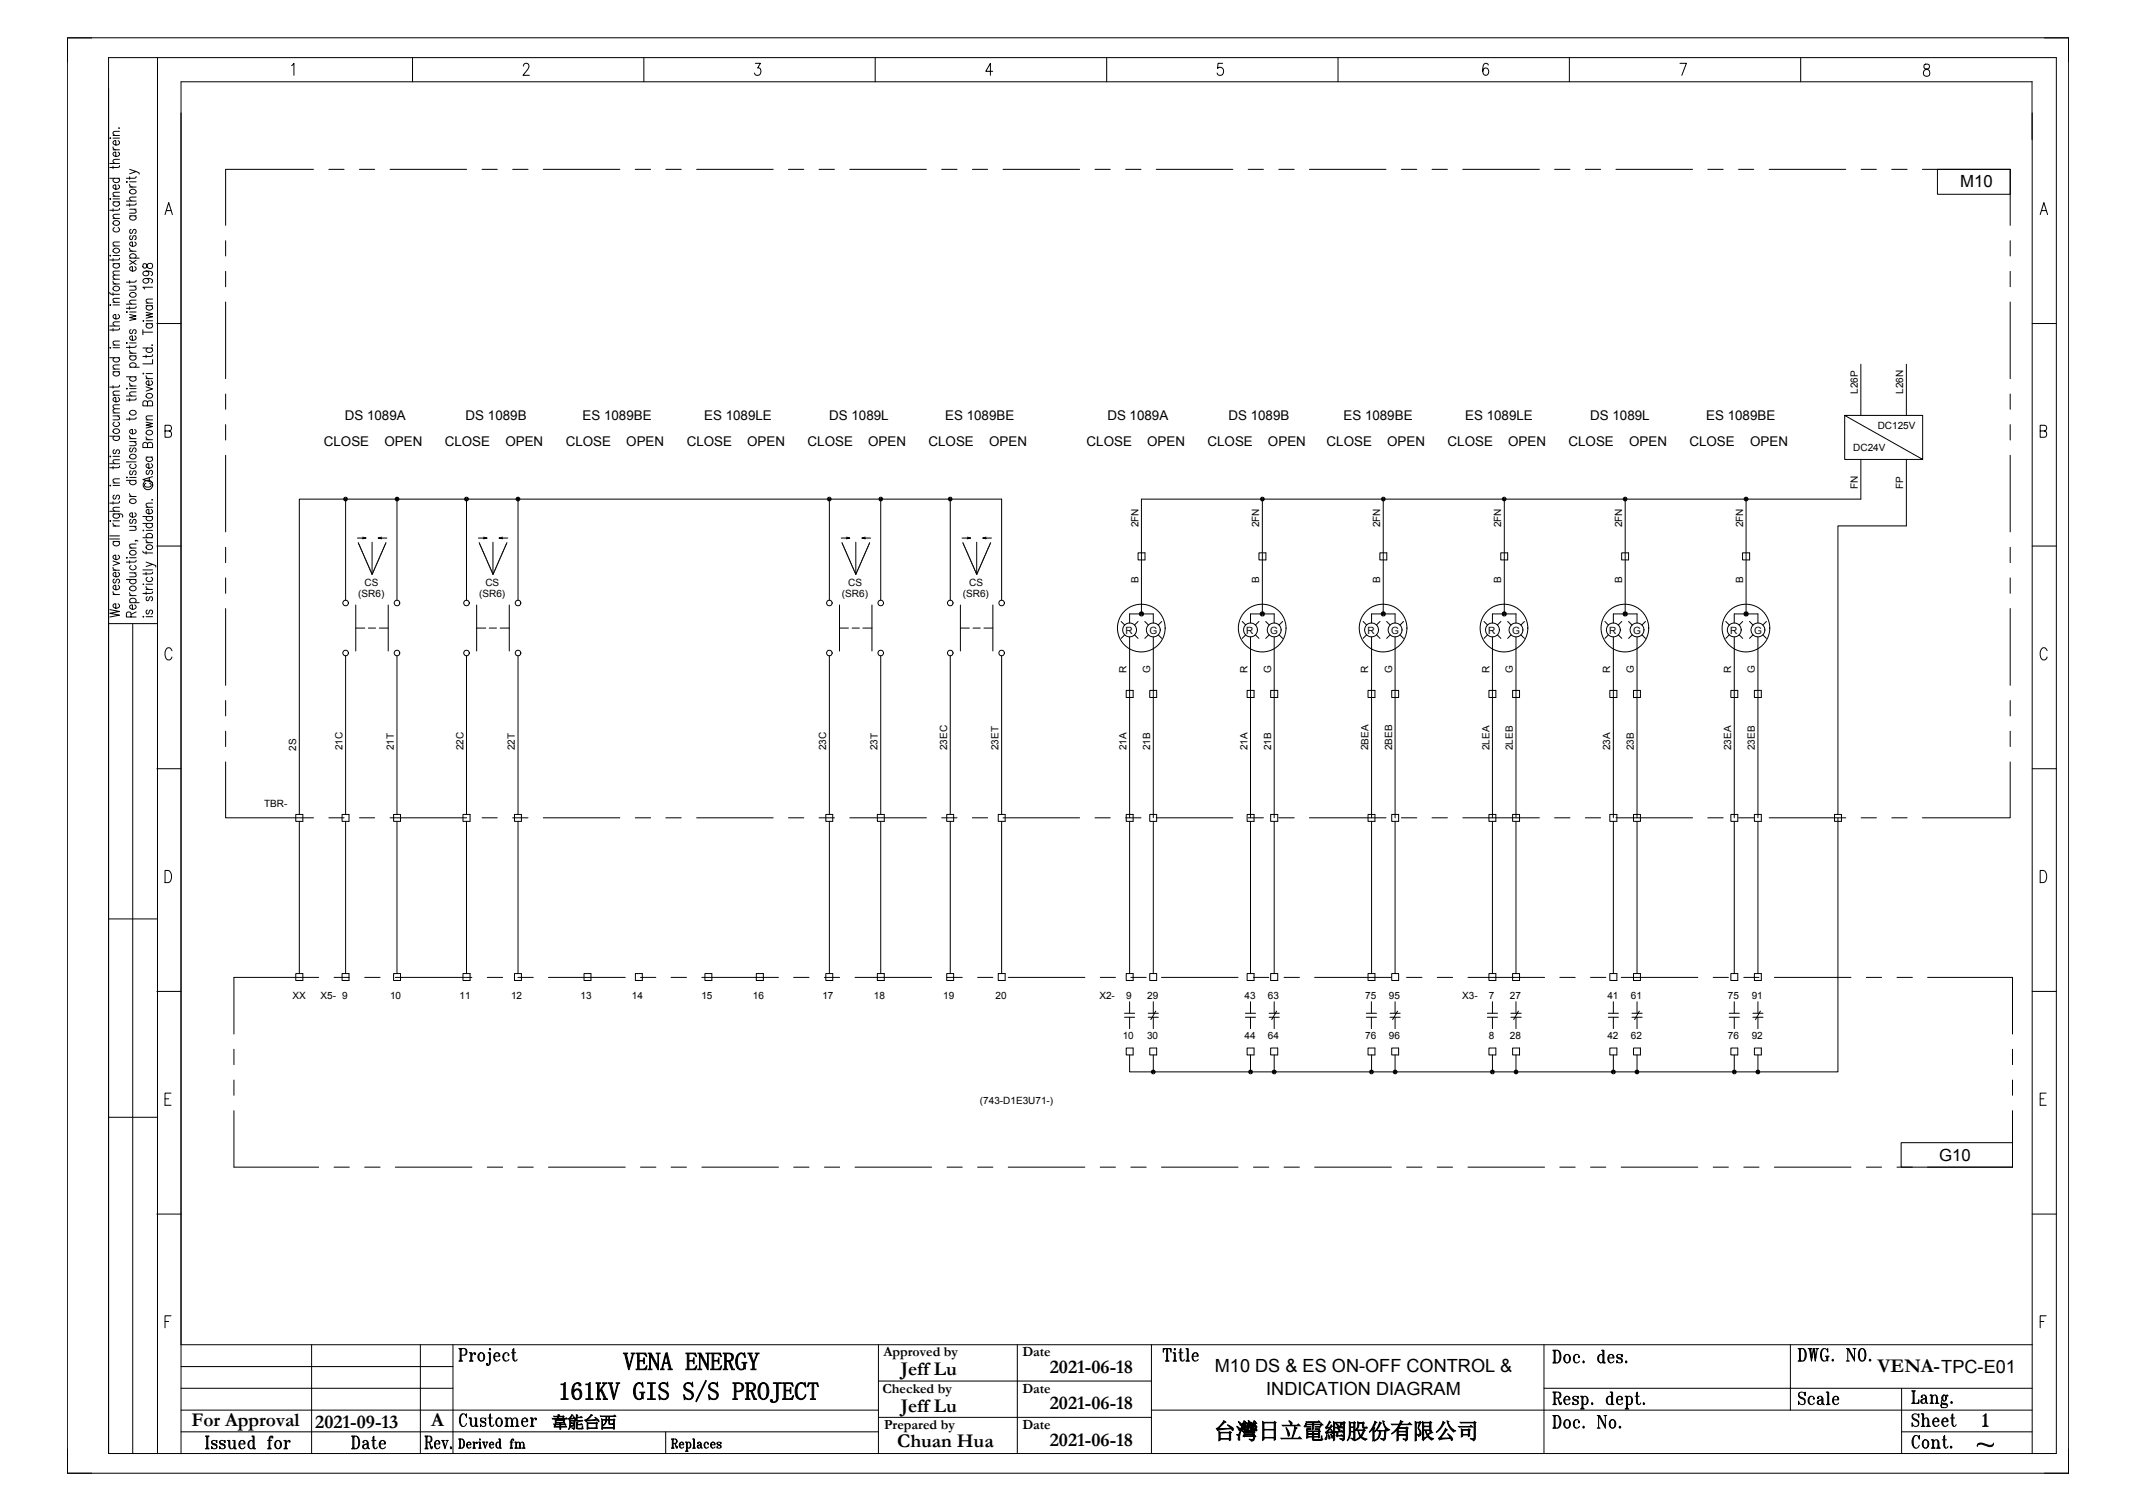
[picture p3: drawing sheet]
<svg xmlns="http://www.w3.org/2000/svg" width="297mm" height="210mm" viewBox="0 0 297 210" stroke-linecap="round" stroke-linejoin="round" font-family="sans-serif">
<defs><g id="words">
<g font-size="3.5">
<text x="86.6" y="190.4">VENA ENERGY</text>
<text x="77.6" y="194.5">161KV GIS S/S PROJECT</text>
</g>
<text font-size="3.1" x="168.8" y="200">台灣日立電網股份有限公司</text>
<g font-size="2.7">
<text x="125.2" y="191.1">Jeff Lu</text>
<text x="146" y="190.8">2021-06-18</text>
<text x="261.1" y="190.7">VENA-TPC-E01</text>
<text x="125.2" y="196.2">Jeff Lu</text>
<text x="146" y="195.9">2021-06-18</text>
<text x="26.6" y="198.2">For Approval</text>
<text x="43.8" y="198.4">2021-09-13</text>
<text x="59.9" y="198.2">A</text>
<text x="124.8" y="201.1">Chuan Hua</text>
<text x="146" y="200.9">2021-06-18</text>
</g>
<g font-size="2.5">
<text x="168.9" y="190.7">M10 DS &amp; ES ON-OFF CONTROL &amp;</text>
<text x="176.1" y="193.9">INDICATION DIAGRAM</text>
</g>
<g font-size="2.3">
<text x="272.6" y="26">M10</text>
<text x="269.6" y="161.3">G10</text>
</g>
<text font-size="2.2" x="76.7" y="198.3">韋能台西</text>
<g font-size="1.9">
<text x="47.9" y="58.4">DS 1089A</text>
<text x="64.7" y="58.4">DS 1089B</text>
<text x="81" y="58.4">ES 1089BE</text>
<text x="97.9" y="58.4">ES 1089LE</text>
<text x="115.3" y="58.4">DS 1089L</text>
<text x="131.4" y="58.4">ES 1089BE</text>
<text x="154" y="58.4">DS 1089A</text>
<text x="170.8" y="58.4">DS 1089B</text>
<text x="186.8" y="58.4">ES 1089BE</text>
<text x="203.7" y="58.4">ES 1089LE</text>
<text x="221.1" y="58.4">DS 1089L</text>
<text x="237.2" y="58.4">ES 1089BE</text>
<text x="45" y="62">CLOSE</text>
<text x="53.5" y="62">OPEN</text>
<text x="61.8" y="62">CLOSE</text>
<text x="70.3" y="62">OPEN</text>
<text x="78.7" y="62">CLOSE</text>
<text x="87.1" y="62">OPEN</text>
<text x="95.5" y="62">CLOSE</text>
<text x="103.9" y="62">OPEN</text>
<text x="112.3" y="62">CLOSE</text>
<text x="120.7" y="62">OPEN</text>
<text x="129.1" y="62">CLOSE</text>
<text x="137.5" y="62">OPEN</text>
<text x="151.1" y="62">CLOSE</text>
<text x="159.5" y="62">OPEN</text>
<text x="167.9" y="62">CLOSE</text>
<text x="176.3" y="62">OPEN</text>
<text x="184.5" y="62">CLOSE</text>
<text x="192.9" y="62">OPEN</text>
<text x="201.3" y="62">CLOSE</text>
<text x="209.7" y="62">OPEN</text>
<text x="218.1" y="62">CLOSE</text>
<text x="226.5" y="62">OPEN</text>
<text x="234.9" y="62">CLOSE</text>
<text x="243.3" y="62">OPEN</text>
<text x="122.8" y="188.5">Approved by</text>
<text x="142.2" y="188.5">Date</text>
<text x="122.7" y="193.5">Checked by</text>
<text x="142.2" y="193.5">Date</text>
<text x="122.9" y="198.6">Prepared by</text>
<text x="142.2" y="198.6">Date</text>
</g>
<g font-size="1.4">
<text x="258.3" y="54.7" transform="rotate(-90 258.3 54.7)">L26P</text>
<text x="261.1" y="59.6">DC125V</text>
<text x="264.6" y="54.7" transform="rotate(-90 264.6 54.7)">L26N</text>
<text x="257.7" y="62.6">DC24V</text>
<text x="258.3" y="67.9" transform="rotate(-90 258.3 67.9)">FN</text>
<text x="264.6" y="67.9" transform="rotate(-90 264.6 67.9)">FP</text>
<text x="158.3" y="73.3" transform="rotate(-90 158.3 73.3)">2FN</text>
<text x="175.1" y="73.3" transform="rotate(-90 175.1 73.3)">2FN</text>
<text x="191.9" y="73.3" transform="rotate(-90 191.9 73.3)">2FN</text>
<text x="208.7" y="73.3" transform="rotate(-90 208.7 73.3)">2FN</text>
<text x="225.5" y="73.3" transform="rotate(-90 225.5 73.3)">2FN</text>
<text x="242.4" y="73.3" transform="rotate(-90 242.4 73.3)">2FN</text>
<text x="49.8" y="82.9">(SR6)</text>
<text x="50.7" y="81.4">CS</text>
<text x="66.6" y="82.9">(SR6)</text>
<text x="67.5" y="81.4">CS</text>
<text x="117.1" y="82.9">(SR6)</text>
<text x="117.9" y="81.4">CS</text>
<text x="133.9" y="82.9">(SR6)</text>
<text x="134.8" y="81.4">CS</text>
<text x="158.3" y="81.1" transform="rotate(-90 158.3 81.1)">B</text>
<text x="175.1" y="81.1" transform="rotate(-90 175.1 81.1)">B</text>
<text x="191.9" y="81.1" transform="rotate(-90 191.9 81.1)">B</text>
<text x="208.7" y="81.1" transform="rotate(-90 208.7 81.1)">B</text>
<text x="225.5" y="81.1" transform="rotate(-90 225.5 81.1)">B</text>
<text x="242.4" y="81.1" transform="rotate(-90 242.4 81.1)">B</text>
<text x="156.5" y="88.1">R</text>
<text x="159.8" y="88.1">G</text>
<text x="173.3" y="88.1">R</text>
<text x="176.6" y="88.1">G</text>
<text x="190.1" y="88.1">R</text>
<text x="193.4" y="88.1">G</text>
<text x="206.9" y="88.1">R</text>
<text x="210.2" y="88.1">G</text>
<text x="223.7" y="88.1">R</text>
<text x="227.1" y="88.1">G</text>
<text x="240.6" y="88.1">R</text>
<text x="243.9" y="88.1">G</text>
<text x="156.6" y="93.5" transform="rotate(-90 156.6 93.5)">R</text>
<text x="159.9" y="93.5" transform="rotate(-90 159.9 93.5)">G</text>
<text x="173.4" y="93.5" transform="rotate(-90 173.4 93.5)">R</text>
<text x="176.7" y="93.5" transform="rotate(-90 176.7 93.5)">G</text>
<text x="190.3" y="93.5" transform="rotate(-90 190.3 93.5)">R</text>
<text x="193.6" y="93.5" transform="rotate(-90 193.6 93.5)">G</text>
<text x="207.1" y="93.5" transform="rotate(-90 207.1 93.5)">R</text>
<text x="210.4" y="93.5" transform="rotate(-90 210.4 93.5)">G</text>
<text x="223.9" y="93.5" transform="rotate(-90 223.9 93.5)">R</text>
<text x="227.2" y="93.5" transform="rotate(-90 227.2 93.5)">G</text>
<text x="240.7" y="93.5" transform="rotate(-90 240.7 93.5)">R</text>
<text x="244" y="93.5" transform="rotate(-90 244 93.5)">G</text>
<text x="41.2" y="104.4" transform="rotate(-90 41.2 104.4)">2S</text>
<text x="47.6" y="104.3" transform="rotate(-90 47.6 104.3)">21C</text>
<text x="54.8" y="104.3" transform="rotate(-90 54.8 104.3)">21T</text>
<text x="64.4" y="104.3" transform="rotate(-90 64.4 104.3)">22C</text>
<text x="71.6" y="104.3" transform="rotate(-90 71.6 104.3)">22T</text>
<text x="114.9" y="104.3" transform="rotate(-90 114.9 104.3)">23C</text>
<text x="122" y="104.3" transform="rotate(-90 122 104.3)">23T</text>
<text x="131.7" y="104.3" transform="rotate(-90 131.7 104.3)">23EC</text>
<text x="138.8" y="104.3" transform="rotate(-90 138.8 104.3)">23ET</text>
<text x="156.6" y="104.3" transform="rotate(-90 156.6 104.3)">21A</text>
<text x="159.9" y="104.3" transform="rotate(-90 159.9 104.3)">21B</text>
<text x="173.4" y="104.3" transform="rotate(-90 173.4 104.3)">21A</text>
<text x="176.7" y="104.3" transform="rotate(-90 176.7 104.3)">21B</text>
<text x="190.3" y="104.3" transform="rotate(-90 190.3 104.3)">2BEA</text>
<text x="193.6" y="104.3" transform="rotate(-90 193.6 104.3)">2BEB</text>
<text x="207.1" y="104.3" transform="rotate(-90 207.1 104.3)">2LEA</text>
<text x="210.4" y="104.3" transform="rotate(-90 210.4 104.3)">2LEB</text>
<text x="223.9" y="104.3" transform="rotate(-90 223.9 104.3)">23A</text>
<text x="227.2" y="104.3" transform="rotate(-90 227.2 104.3)">23B</text>
<text x="240.7" y="104.3" transform="rotate(-90 240.7 104.3)">23EA</text>
<text x="244" y="104.3" transform="rotate(-90 244 104.3)">23EB</text>
<text x="36.7" y="112.2">TBR-</text>
<text x="40.6" y="138.8">XX</text>
<text x="44.6" y="138.8">X5- 9</text>
<text x="54.2" y="138.8">10</text>
<text x="63.9" y="138.8">11</text>
<text x="71.1" y="138.8">12</text>
<text x="80.7" y="138.8">13</text>
<text x="87.9" y="138.8">14</text>
<text x="97.5" y="138.8">15</text>
<text x="104.7" y="138.8">16</text>
<text x="114.4" y="138.8">17</text>
<text x="121.5" y="138.8">18</text>
<text x="131.2" y="138.8">19</text>
<text x="138.4" y="138.8">20</text>
<text x="152.9" y="138.8">X2-</text>
<text x="156.6" y="138.8">9</text>
<text x="159.5" y="138.8">29</text>
<text x="173" y="138.8">43</text>
<text x="176.3" y="138.8">63</text>
<text x="189.8" y="138.8">75</text>
<text x="193.1" y="138.8">95</text>
<text x="203.3" y="138.8">X3-</text>
<text x="207" y="138.8">7</text>
<text x="209.9" y="138.8">27</text>
<text x="223.5" y="138.8">41</text>
<text x="226.8" y="138.8">61</text>
<text x="240.3" y="138.8">75</text>
<text x="243.6" y="138.8">91</text>
<text x="156.1" y="144.4">10</text>
<text x="159.5" y="144.4">30</text>
<text x="173" y="144.4">44</text>
<text x="176.3" y="144.4">64</text>
<text x="189.8" y="144.4">76</text>
<text x="193.1" y="144.4">96</text>
<text x="207" y="144.4">8</text>
<text x="209.9" y="144.4">28</text>
<text x="223.5" y="144.4">42</text>
<text x="226.8" y="144.4">62</text>
<text x="240.3" y="144.4">76</text>
<text x="243.6" y="144.4">92</text>
<text x="136.3" y="153.4">(743-D1E3U71-)</text>
</g>
</g></defs>
<g fill="none" stroke="#000" stroke-width=".14">
<path d="M9.4 5.3h278.2v199.5h-278.2zM12.7 5.3h-3.3v3.3M15.1 8h270.8v194h-270.8zM15.3 19.1v.1zM15.7 19.2h.9M15.7 18.8h.9M16.4 19.5a.31 .31 0 0 1 .2 .3 .31 .31 0 0 1-.2 .3l-.2 .1a.36 .36 0 0 1-.4-.1 .36 .36 0 0 1 0-.5l.3-.1v.7M16.6 17.8h-.1M16.6 18.3h-.8l-.1 .3 .3 .2M21.9 8v193.9M40.5 9.1l.4-.3v1.7M57.4 8v3.4"/>
<path d="M72.8 9.2v-.2l.2-.2h.3l.2 .2a.62 .62 0 0 1-.1 .7l-.7 .8h.9M89.5 8v3.4M105 8.8h.7l-.3 .6a.52 .52 0 0 1 .4 .6 .52 .52 0 0 1-.6 .5l-.2-.1-.1-.3M121.7 8v3.4M138 9.9h-.9l.6-1.1v1.7M153.9 8v3.4M170 8.8h-.6l-.1 .7a.52 .52 0 0 1 .7 .1 .52 .52 0 0 1 0 .7 .52 .52 0 0 1-.7 0l-.1-.2M186 8v3.4M206.9 9v-.1l-.3-.1a.91 .91 0 0 0-.4 1.1v.3a.38 .38 0 0 0 .4 .3 .38 .38 0 0 0 .3-.3 .48 .48 0 0 0 0-.5 .48 .48 0 0 0-.5-.2l-.2 .4M218.2 8v3.4M233.6 8.8h.9l-.7 1.7M250.4 8v3.4"/>
<path d="M267.6 9a.37 .37 0 0 0 .1 .5 .56 .56 0 0 1 .6 .4 .56 .56 0 0 1-.3 .7 .49 .49 0 0 1-.6-.4 .49 .49 0 0 1 .4-.6l.3-.1a.37 .37 0 0 0 .1-.5l-.2-.1zM282.5 11.3v8.1M282.6 11.4h-257.4v190.6M282.6 15.7v186.3M284.3 5.3h3.3v3.3M15.3 35.5h.1zM15.3 24.8h1.3M15.3 22.7h1.3M15.3 27.6v.1zM15.7 23.1v.3M15.7 29v.4M15.7 35.9v.4"/>
<path d="M15.7 36.6h.9M15.7 35.5h.9M15.7 28h.9M15.7 27.6h.9M15.7 39.1a.36 .36 0 0 0 .4 .4M15.7 20.4a.36 .36 0 0 0 .4 .4M15.7 39.5h.9M15.7 38.8h.9M15.7 34.2h.9M15.7 30.4h.9M15.7 27.3h.9M15.7 20.8h.9"/>
<path d="M15.8 39.9a.43 .43 0 0 1 .5-.1 .43 .43 0 0 1 .3 .5 .43 .43 0 0 1-.6 .1 .43 .43 0 0 1-.2-.5zM15.8 34.7a.42 .42 0 0 1 .5-.2 .42 .42 0 0 1 .3 .5 .42 .42 0 0 1-.6 .2 .42 .42 0 0 1-.2-.5zM15.8 30.8a.43 .43 0 0 1 .5-.2 .43 .43 0 0 1 .3 .6 .43 .43 0 0 1-.6 .1 .43 .43 0 0 1-.2-.5zM15.9 36.6a.29 .29 0 0 0-.2 .3 .29 .29 0 0 0 .2 .3 .41 .41 0 0 0 .5 0 .41 .41 0 0 0 .2-.4l-.2-.2M15.9 31.6a.31 .31 0 0 0-.2 .3 .31 .31 0 0 0 .2 .3h.2a.36 .36 0 0 0 .4-.1 .36 .36 0 0 0 .1-.4l-.2-.1M15.9 28l-.1 .2a.44 .44 0 0 0 .3 .5 .44 .44 0 0 0 .5-.3v-.2l-.2-.2M15.9 24.8a.29 .29 0 0 0-.2 .3 .29 .29 0 0 0 .2 .2l.2 .1a.36 .36 0 0 0 .4-.1 .36 .36 0 0 0 .1-.4l-.2-.1M16.4 25.7a.29 .29 0 0 1 .2 .3 .29 .29 0 0 1-.2 .3h-.2a.36 .36 0 0 1-.4-.1 .36 .36 0 0 1 0-.4l.3-.1v.6M16.4 21.1a.29 .29 0 0 1 .2 .3 .29 .29 0 0 1-.2 .3h-.2a.36 .36 0 0 1-.4-.1 .36 .36 0 0 1 0-.4l.3-.1v.6M16.6 35.9v.2h-.2h-1.1M16.6 29v.2h-.2h-1.1M16.6 23v.2l-.2 .1h-1.1"/>
<path d="M16.6 38.2l-.8 .1-.1 .2 .3 .3M16.6 37.7h-.8l-.1 .3 .3 .2M16.6 33.6l-.8 .1-.1 .2 .3 .3M16.6 29.8h-.8l-.1 .3 .3 .3M16.6 26.7l-.8 .1-.1 .2 .3 .3M16.6 22.1l-.8 .1-.1 .3 .3 .2M17.6 25.3h.1zM17.6 27.9h1.3M18 23.5l.9 .3-.9 .4M18 24.6v.3M18 28.3v.4M18 39v.4"/>
<path d="M18 39.8h.9M18 35.9h1.4M18 30h.9M18 29.1h.9M18 25.3h.9M18 36.2l.9 .6M18 34.9h.9M18 26h.9M18 34.5a.39 .39 0 0 0 .4 .4M18 25.6a.36 .36 0 0 0 .4 .4M18.1 26.5a.42 .42 0 0 1 .5-.2 .42 .42 0 0 1 .3 .5 .42 .42 0 0 1-.6 .2 .42 .42 0 0 1-.2-.5zM18.2 35.9l-.1-.1a.44 .44 0 0 1 .3-.6 .44 .44 0 0 1 .5 .3v.2l-.2 .2"/>
<path d="M18.2 32.8a.29 .29 0 0 0-.2 .2 .29 .29 0 0 0 .2 .3h.1l.2-.5h.2a.29 .29 0 0 1 .2 .2 .29 .29 0 0 1-.2 .3M18.2 31.9a.31 .31 0 0 0-.2 .3 .31 .31 0 0 0 .2 .3l.2-.2 .1-.4h.2a.31 .31 0 0 1 .2 .3 .31 .31 0 0 1-.2 .3M18.2 30l-.1 .1a.44 .44 0 0 0 .3 .5 .44 .44 0 0 0 .5-.2v-.2l-.2-.2M18.7 39.8l.2 .2v.3h-.9M18.7 29.1l.2 .2v.3h-.9M18.7 37.1a.31 .31 0 0 1 .2 .2 .31 .31 0 0 1-.2 .3l-.2 .1a.36 .36 0 0 1-.4-.1 .36 .36 0 0 1 0-.4l.3-.1v.6M18.7 33.6l.2 .1a.44 .44 0 0 1-.3 .6 .44 .44 0 0 1-.6-.3l.2-.3 .2-.1v.6M18.9 39v.1l-.2 .1h-1.1M18.9 28.2v.3h-.2h-1.1M18.9 24.5v.2l-.2 .1h-1.1M18.9 23.8l.5 .2v.2M18.9 36.2l-.9 .6"/>
<path d="M18.9 27.4h-.8l-.1 .3 .3 .2M19.9 36.7a.34 .34 0 0 0 0 .4 .34 .34 0 0 0 .3 .2l.1-.1a.54 .54 0 0 1 .3-.5 .54 .54 0 0 1 .5 0 .43 .43 0 0 1-.3 .6 .43 .43 0 0 1-.4-.5l-.2-.2zM20.3 38.7a.35 .35 0 0 1 .4 .4 .39 .39 0 0 1-.6 .3 .39 .39 0 0 1 0-.7h.2a.63 .63 0 0 1 .9 .4l-.2 .2M20.3 37.7a.35 .35 0 0 1 .4 .3 .39 .39 0 0 1-.6 .4 .39 .39 0 0 1 0-.7h.2a.63 .63 0 0 1 .9 .4l-.2 .2M21.2 39.9h-1.3l.2 .3M22.9 29.8l.6-1.6 .5 1.6M23.1 29.3h.7M31.4 33.5v2.1M31.4 37.7v2.2M43.6 23.5h-12.2v7.8M45.7 23.5h2.1M50 23.5h2.1"/>
<path d="M54.2 23.5h10.7M67 23.5h2.1M71.3 23.5h2.1M75.5 23.5h10.7M88.3 23.5h2.2M92.6 23.5h2.1M96.9 23.5h10.6M109.6 23.5h2.2M113.9 23.5h2.1M118.2 23.5h10.6M130.9 23.5h2.2M135.2 23.5h2.1"/>
<path d="M139.5 23.5h10.6M152.3 23.5h2.1M156.5 23.5h2.1M160.8 23.5h10.6M173.6 23.5h2.1M177.8 23.5h2.2M182.1 23.5h10.6M194.9 23.5h2.1M199.1 23.5h2.2M203.4 23.5h10.6M216.2 23.5h2.1M220.4 23.5h2.2"/>
<path d="M224.7 23.5h10.6M237.5 23.5h2.1M241.7 23.5h2.2M246 23.5h10.6M258.8 23.5h2.1M263 23.5h2.2M267.3 23.5h12.2v7.8M269.4 23.5h10.1v3.5h-10.1zM279.5 33.5v2.1M279.5 37.7v2.2M283.7 29.8l.5-1.6 .5 1.6M283.9 29.3h.6"/>
<path d="M15.3 48.3h.1zM15.3 42.4h.1zM15.3 40.6v.2l.2 .1h1.1M15.3 49.7h1.3M15.3 45.3h1.3M15.7 40.7v.4M15.7 45.7v.3M15.7 53.6v.3M15.7 57.8h.9M15.7 51.7h.9M15.7 48.3h.9M15.7 42.4h.9"/>
<path d="M15.7 57.4h.9M15.7 54.9h.9M15.7 51.3h.9M15.7 48h.9M15.7 42h.9M15.8 59.7a.43 .43 0 0 1 .5-.1 .43 .43 0 0 1 .3 .5 .43 .43 0 0 1-.6 .2 .43 .43 0 0 1-.2-.6zM15.9 58.7a.29 .29 0 0 0-.2 .3 .29 .29 0 0 0 .2 .2l.2 .1a.36 .36 0 0 0 .4-.1 .36 .36 0 0 0 .1-.4l-.2-.1M15.9 51.7a.29 .29 0 0 0-.2 .2 .29 .29 0 0 0 .2 .3l.2 .1a.36 .36 0 0 0 .4-.1 .36 .36 0 0 0 .1-.5h-.2M15.9 49.7a.29 .29 0 0 0-.2 .3 .29 .29 0 0 0 .2 .3h.2a.36 .36 0 0 0 .4-.1 .36 .36 0 0 0 .1-.4l-.2-.1M16.4 57.8l.2 .3v.2l-.9 .1M16.4 55.2a.29 .29 0 0 1 .2 .3 .29 .29 0 0 1-.2 .3 .41 .41 0 0 1-.5 0 .41 .41 0 0 1-.1-.5l.3-.1v.7M16.4 43.7a.31 .31 0 0 1 .2 .3 .31 .31 0 0 1-.2 .3h-.2a.36 .36 0 0 1-.4-.1 .36 .36 0 0 1 0-.4l.3-.1v.6"/>
<path d="M16.6 53.5v.3h-.2h-1.1M16.6 45.6v.2l-.2 .1h-1.1M16.6 56.8l-.8 .1-.1 .2 .3 .3M16.6 56.3h-.8l-.1 .3 .3 .2M16.6 54.4h-.8l-.1 .3 .3 .2M16.6 50.7l-.8 .1-.1 .2 .3 .3M16.6 47.4h-.8l-.1 .3 .3 .3M16.6 44.7l-.8 .1-.1 .3 .3 .2M16.6 41.5h-.8l-.1 .3 .3 .2M17.6 52.4h1.3M17.6 55h1.3M17.6 42.3h1.3"/>
<path d="M17.6 53.9v.2zM17.6 47.6v.1zM17.6 43.3v.1zM18 43.7l.9 .2-.9 .2 .9 .2-.9 .2M18 42.6v.4M18 48.1v.3M18 55.4v.3M18 58.1v.3M18 54h.9M18 51h1.4M18 49.5h.9M18 47.7h.9"/>
<path d="M18 43.4h.9M18 53.6h.9M18 49.1h.9M18 53.2a.36 .36 0 0 0 .4 .4M18 48.7a.36 .36 0 0 0 .4 .4M18.1 57.2a.43 .43 0 0 1 .5-.2 .43 .43 0 0 1 .3 .5 .43 .43 0 0 1-.6 .2 .43 .43 0 0 1-.2-.5zM18.1 40.8a.43 .43 0 0 1 .5-.2 .43 .43 0 0 1 .3 .6 .43 .43 0 0 1-.6 .1 .43 .43 0 0 1-.2-.5zM18.2 52.4a.29 .29 0 0 0-.2 .2 .29 .29 0 0 0 .2 .3 .41 .41 0 0 0 .5 0 .41 .41 0 0 0 .2-.4l-.2-.1M18.2 51a.31 .31 0 0 1-.2-.2 .31 .31 0 0 1 .2-.3l.2-.1a.36 .36 0 0 1 .4 .1 .36 .36 0 0 1 .1 .4l-.2 .1M18.2 49.5a.29 .29 0 0 0-.2 .2 .29 .29 0 0 0 .2 .3l.2 .1a.36 .36 0 0 0 .4-.1 .36 .36 0 0 0 .1-.5h-.2M18.2 45.8a.32 .32 0 0 0-.1 .5h.2l.2-.4 .2-.1a.32 .32 0 0 1 .2 .5l-.2 .1M18.7 59.7a.31 .31 0 0 1 .2 .3 .31 .31 0 0 1-.2 .3h-.2a.36 .36 0 0 1-.4-.1 .36 .36 0 0 1 0-.4l.3-.1v.6"/>
<path d="M18.7 46.7a.31 .31 0 0 1 .2 .3 .31 .31 0 0 1-.2 .3h-.2a.36 .36 0 0 1-.4-.1 .36 .36 0 0 1 0-.4l.3-.1v.6M18.9 58v.2h-.2h-1.1M18.9 55.3v.3h-.2h-1.1M18.9 48v.2l-.2 .1h-1.1M18.9 42.6v.2h-.2h-1.1M18.9 54.5h-.8l-.1 .3 .3 .2M18.9 41.7l-.8 .1-.1 .2 .3 .3M19.9 44.6h.1zM19.9 48.4h1.3M19.9 46.2h1.3M19.9 45.8v.7M19.9 51.9v.1z"/>
<path d="M20.3 58.7l.9 .2-.9 .2 .9 .2-.9 .2M20.3 53.8l.9 .3-.9 .3M20.3 43.4l.9 .2-.9 .2 .9 .2-.9 .2M20.3 49.4v.3M20.3 51.9h.9M20.3 45h.9M20.3 44.6h.9M20.3 42.5h.9M20.3 58.4h.9M20.3 52.6h.9M20.3 42.1h.9M20.3 52.2a.36 .36 0 0 0 .4 .4"/>
<path d="M20.4 59.9a.43 .43 0 0 1 .5-.1 .43 .43 0 0 1 .2 .5 .43 .43 0 0 1-.5 .2 .43 .43 0 0 1-.2-.6zM20.4 54.8a.43 .43 0 0 1 .5-.1 .43 .43 0 0 1 .2 .5 .43 .43 0 0 1-.5 .2 .43 .43 0 0 1-.2-.6zM20.5 56l.1-.3h.5l.1 .3v.4h-1.3v-.4a.33 .33 0 0 1 .3-.3 .33 .33 0 0 1 .3 .3v.4M20.5 48.4a.31 .31 0 0 0-.2 .3 .31 .31 0 0 0 .2 .2l.2 .1a.36 .36 0 0 0 .4-.1 .36 .36 0 0 0 0-.4l-.1-.1M20.5 45a.31 .31 0 0 0-.2 .3 .31 .31 0 0 0 .2 .3h.2a.36 .36 0 0 0 .4-.1 .36 .36 0 0 0 0-.4l-.1-.1M20.5 42.5a.29 .29 0 0 0-.2 .3 .29 .29 0 0 0 .2 .2 .41 .41 0 0 0 .5 .1 .41 .41 0 0 0 .1-.5l-.1-.1M21 52.9a.31 .31 0 0 1 .2 .3 .31 .31 0 0 1-.2 .3h-.2a.36 .36 0 0 1-.4-.1 .36 .36 0 0 1 0-.4l.3-.1v.6M21.1 47.9v.1M21.2 50v.6h-1.3M21.2 49.3l-.1 .2h-.1h-1.1M21.2 57.8h-.8l-.1 .3 .3 .3M21.2 41.6h-.8l-.1 .3 .3 .2"/>
<path d="M21.8 45h3.4M22.9 59.9h.6a.4 .4 0 0 0 .4-.4 .4 .4 0 0 0-.4-.4h-.6v1.7h.6a.45 .45 0 0 0 .4-.5 .45 .45 0 0 0-.4-.4M31.4 42v10.6M31.4 54.8v2.1M31.4 59v2.2M256.5 57.7v6.2h10.8v-6.2h-10.8l10.8 6.2M258.7 50.6v7.1M265.1 50.6v7.1M279.5 42v10.6M279.5 54.8v2.1M279.5 59v2.2M282.6 45h3.3"/>
<path d="M283.7 59.9h.6a.4 .4 0 0 0 .3-.4 .4 .4 0 0 0-.3-.4h-.6v1.7h.6a.45 .45 0 0 0 .3-.5 .45 .45 0 0 0-.3-.4M15.3 72.4h.1zM15.3 67.5h.1zM15.3 63.4h.1zM15.3 60.6h1.3M15.3 74.9h1.3M15.3 74.5h1.3M15.3 71.1h1.3M15.3 64.4h1.3M15.7 78l.9 .3-.9 .3M15.7 71.4l1.2 .1 .2 .1-.1 .3M15.7 75.3h.9"/>
<path d="M15.7 72.4h.9M15.7 64.8v.4M15.7 69.7v.4M15.7 67.5h.9M15.7 63.4h.9M15.7 78.8a.36 .36 0 0 0 .4 .4M15.7 72.7a.36 .36 0 0 0 .4 .4M15.7 79.2h.9M15.7 73.1h.9M15.7 67.1h.9M15.9 75.3a.31 .31 0 0 0-.2 .2 .31 .31 0 0 0 .2 .3l.2 .1a.36 .36 0 0 0 .4-.1 .36 .36 0 0 0 .1-.4l-.2-.1M15.9 71.4l-.1 .1a.44 .44 0 0 0 .3 .6 .44 .44 0 0 0 .5-.3v-.2l-.2-.2"/>
<path d="M15.9 68.8a.32 .32 0 0 0-.1 .5h.2l.2-.4 .2-.1a.32 .32 0 0 1 .2 .5l-.2 .1M15.9 62.5a.29 .29 0 0 0-.2 .3 .29 .29 0 0 0 .2 .3l.1-.1 .2-.4 .2-.1a.29 .29 0 0 1 .2 .3 .29 .29 0 0 1-.2 .3M15.9 60.6a.29 .29 0 0 0-.2 .3 .29 .29 0 0 0 .2 .3h.2a.36 .36 0 0 0 .4-.1 .36 .36 0 0 0 .1-.4l-.2-.1M16.4 79.5a.31 .31 0 0 1 .2 .3 .31 .31 0 0 1-.2 .3l-.2 .1a.36 .36 0 0 1-.4-.1 .36 .36 0 0 1 0-.4l.3-.2v.7M16.4 77.2l.2 .1a.44 .44 0 0 1-.3 .5 .44 .44 0 0 1-.6-.3l.1-.3h.3v.6M16.6 69.7v.2h-.2h-1.1M16.6 64.7v.3h-.2h-1.1M16.6 70.5h-.8l-.1 .3 .3 .3M16.6 66.5l-.8 .1-.1 .3 .3 .2M16.6 63.9h-.8l-.1 .3 .3 .2M17.6 66.8h1.3M17.6 64.2h1.3"/>
<path d="M17.6 77.5v.1zM17.6 66.3v.1zM18 79.6h.9M18 77.9v.4M18 77.5h.9M18 73.2h.9M18 66.4h.9M18 61.4h.9M18 76.2h.9M18 69h.9M18 61h.9M18 68.6a.36 .36 0 0 0 .4 .4"/>
<path d="M18 60.6a.36 .36 0 0 0 .4 .4M18.1 76.6a.43 .43 0 0 1 .5-.1 .43 .43 0 0 1 .3 .5 .43 .43 0 0 1-.6 .2 .43 .43 0 0 1-.2-.6zM18.1 69.5a.43 .43 0 0 1 .5-.2 .43 .43 0 0 1 .3 .5 .43 .43 0 0 1-.6 .2 .43 .43 0 0 1-.2-.5zM18.1 63.3a.43 .43 0 0 1 .5-.2 .43 .43 0 0 1 .3 .5 .43 .43 0 0 1-.6 .2 .43 .43 0 0 1-.2-.5zM18.2 78.6a.29 .29 0 0 0-.2 .3 .29 .29 0 0 0 .2 .2 .41 .41 0 0 0 .5 .1 .41 .41 0 0 0 .2-.5l-.2-.1M18.2 72.2a.32 .32 0 0 0-.1 .5h.2l.2-.5h.2a.32 .32 0 0 1 .2 .5h-.2M18.2 66.8l-.1 .1a.44 .44 0 0 0 .3 .5 .44 .44 0 0 0 .5-.3v-.1l-.2-.2M18.2 65.4a.32 .32 0 0 0-.1 .5h.2l.2-.4 .2-.1a.32 .32 0 0 1 .2 .5l-.2 .1M18.2 64.5a.29 .29 0 0 0-.2 .3 .29 .29 0 0 0 .2 .3h.2a.36 .36 0 0 0 .4-.1 .36 .36 0 0 0 .1-.4l-.2-.1M18.2 62.2a.31 .31 0 0 0-.2 .3 .31 .31 0 0 0 .2 .3h.1l.2-.5 .2-.1a.31 .31 0 0 1 .2 .3 .31 .31 0 0 1-.2 .3M18.7 79.6l.2 .3v.2l-.9 .1M18.7 73.2l.2 .2v.3h-.9"/>
<path d="M18.7 61.4l.2 .2v.3h-.9M18.7 71.3a.29 .29 0 0 1 .2 .3 .29 .29 0 0 1-.2 .2l-.2 .1a.36 .36 0 0 1-.4-.1 .36 .36 0 0 1 0-.4l.3-.1v.6M18.9 75.1v.1v-.1l.3 .1M18.9 77.9v.2h-.2h-1.1M18.9 75.6l-.8 .1-.1 .2 .3 .3M19.9 73.7h.1zM19.9 76.6v.2l.2 .1h1.1M19.9 72.7h1.3M19.9 71.8h1.3M19.9 79.2h1.3M19.9 74.7h1.3M20.3 67.2a.28 .28 0 0 0-.2 .3 .28 .28 0 0 0 .3 .2h.3a.28 .28 0 0 0 .3-.2 .28 .28 0 0 0-.2-.3"/>
<path d="M20.3 78.1l.9 .3-.9 .3M20.3 76.6v.4M20.3 79.5v.4M20.3 73.7h.9M20.3 63.5h.9M20.3 75.4h.9M20.3 70.5h.9M20.3 61.1h.9M20.3 75a.39 .39 0 0 0 .4 .4M20.3 60.7a.36 .36 0 0 0 .4 .4M20.4 75.9a.43 .43 0 0 1 .5-.2 .43 .43 0 0 1 .2 .5 .43 .43 0 0 1-.5 .2 .43 .43 0 0 1-.2-.5zM20.5 74.7a.29 .29 0 0 1-.2-.2 .29 .29 0 0 1 .2-.3l.2-.1a.36 .36 0 0 1 .4 .1 .36 .36 0 0 1 0 .5h-.1"/>
<path d="M20.5 72.7a.29 .29 0 0 0-.2 .3 .29 .29 0 0 0 .2 .3 .41 .41 0 0 0 .5 0 .41 .41 0 0 0 .1-.4l-.1-.2M20.5 71.8a.29 .29 0 0 0-.2 .3 .29 .29 0 0 0 .2 .2l.2 .1a.36 .36 0 0 0 .4-.1 .36 .36 0 0 0 0-.4l-.1-.1M20.5 65.4a.31 .31 0 0 0-.2 .3 .31 .31 0 0 0 .2 .2h.1l.2-.5h.2a.31 .31 0 0 1 .2 .3 .31 .31 0 0 1-.2 .2M20.5 63.5a.29 .29 0 0 0-.2 .3 .29 .29 0 0 0 .2 .3 .41 .41 0 0 0 .5 0 .41 .41 0 0 0 .1-.5l-.1-.1M20.5 61.7a.37 .37 0 0 1 .4-.2 .37 .37 0 0 1 .3 .2v.5h-1.3v-.6l.2-.1 .3 .1 .1 .6M20.8 66.4v.5M21 70.8a.29 .29 0 0 1 .2 .3 .29 .29 0 0 1-.2 .3 .41 .41 0 0 1-.5 0 .41 .41 0 0 1-.1-.5l.3-.1v.6M21 64.5a.29 .29 0 0 1 .2 .2 .29 .29 0 0 1-.2 .3 .41 .41 0 0 1-.5 0 .41 .41 0 0 1-.1-.4l.3-.1v.6M21.1 69.4l.1 .1h-.1M21.2 79.5l-.1 .2-.1 .1h-1.1M21.2 78.4l.5 .2v.2M21.2 66.2l-1.3 .5 1.3 .4"/>
<path d="M21.2 69.9l-.8 .1-.1 .2 .3 .3M21.8 75.9h3.4M31.4 63.3v10.6M31.4 76.1v2.1M48.1 69.4v14M49.7 74.8h1.2l-.5 .1M49.8 75.4l.1 .1M49.9 75.5v.1M49.9 75.6l.1 .3M50 75.9l.1 .3M50.2 76.2v.1M50.2 76.3l.1 .1"/>
<path d="M50.3 76.5v.1M50.4 76.7v.1M50.4 76.8l.1 .3M50.4 74.7l.5 .1M50.5 77.1l.1 .2M50.7 77.4v.1M50.7 77.6h.1M50.8 77.6v.1M50.8 77.7l.1 .2M50.9 77.9v.1M50.9 78h.1M51 78.1v.1"/>
<path d="M51 78.2h.1M51 78.3l.2 .2M51.2 78.5l.1 .3M51.3 78.8v.1M51.3 78.9l.1 .2M51.4 79.1l.1 .1M51.5 79.2v.1M51.5 79.3h.1M51.5 79.4h.1M51.6 79.4v.1M51.6 79.5h.1M51.6 79.6l.1 .1"/>
<path d="M51.7 75.4v4.4v-.1M51.8 79.7l-.1 .1M51.9 79.4l-.1 .3M51.9 79.4h.1M52 79.3h-.1M52.1 79.1l-.1 .2M52.2 78.8l-.1 .3M52.2 78.7v.1M52.3 78.5v.2M52.4 78.3l-.1 .2M52.5 78.2h-.1M52.5 78v.2"/>
<path d="M52.6 77.9v.1M52.7 77.7l-.1 .2M52.7 77.6v.1M52.8 77.4l-.1 .2M53 77.1l-.2 .2M53 76.9v.2M53.1 74.7l-.5 .1M53.1 76.8l-.1 .1M53.1 76.7v.1M53.1 76.6h.1M53.2 76.5v.1M53.3 76.2l-.1 .2"/>
<path d="M53.4 76.1l-.1 .1M53.5 75.9l-.1 .2M53.5 75.8v.1M53.6 75.7h-.1M53.6 75.6v.1M53.7 75.4l-.1 .2M53.8 74.8h-1.2l.5 .1M55.2 69.4v14M64.9 69.4v14M66.5 74.8h1.2l-.5 .1M66.6 75.4l.1 .2M66.7 75.6v.1"/>
<path d="M66.7 75.7h.1M66.8 75.8h.1M66.8 75.8v.1M66.8 75.9l.1 .3M67 76.2l.1 .2M67.1 76.5l.1 .3M67.2 76.8l.1 .2M67.2 74.7l.5 .1M67.3 77v.1M67.3 77.1l.2 .2M67.5 77.4l.1 .2M67.6 77.6v.1"/>
<path d="M67.6 77.7l.1 .2M67.7 77.9v.1M67.8 78v.2M67.8 78.2h.1M67.9 78.3v.1M68 78.5h.1M68 78.5v.2M68.1 78.7h.1M68.1 78.7v.1M68.1 78.8l.1 .3M68.2 79.1h.1M68.3 79.2v.1"/>
<path d="M68.3 79.3h.1M68.4 79.4h.1M68.4 79.4l.1 .3M68.5 75.4v4.4v-.1M68.6 79.7l-.1 .1M68.7 79.4l-.1 .3M68.8 79.4h-.1M68.8 79.3h.1M68.8 79.2v.1M68.9 79.1h.1M68.9 79v.1M69 78.8l-.1 .2"/>
<path d="M69.1 78.5l-.1 .3M69.1 78.5h.1M69.2 78.3v.1M69.3 78.2h-.1M69.4 78l-.1 .2M69.4 77.9v.1M69.4 77.8v.1M69.5 77.7l-.1 .1M69.5 77.6v.1M69.6 77.4l-.1 .2M69.7 77.2v.1M69.8 77.1h-.1"/>
<path d="M69.9 74.7l-.5 .1M69.9 76.8l-.1 .3M70 76.6l-.1 .2M70 76.5v.1M70 76.5h.1M70.1 76.2l-.1 .2M70.2 76v.2M70.2 76h.1M70.3 75.9v.1M70.3 75.8v.1M70.4 75.7l-.1 .1M70.4 75.6v.1"/>
<path d="M70.4 75.5v.1M70.5 75.4v.1M70.6 74.8h-1.2l.5 .1M72 69.4v14M115.3 69.4v14M117 74.8h1.1l-.4 .1M117.1 75.4v.1M117.1 75.5l.1 .1M117.2 75.6v.1M117.2 75.7h.1M117.2 75.8l.1 .1M117.3 75.9v.1"/>
<path d="M117.3 76l.1 .2M117.4 76.2h.1M117.4 76.3h.1M117.5 76.3v.1M117.5 76.5l.2 .3M117.7 76.8v.1M117.7 74.7l.4 .1M117.7 76.9h.1M117.7 76.9l.1 .2M117.8 77.1l.1 .2M117.9 77.4h.1M117.9 77.4l.1 .1"/>
<path d="M118 77.6h.1M118 77.6l.1 .1M118.1 77.7v.2M118.2 77.9v.1M118.2 78h.1M118.2 78.1l.1 .1M118.3 78.2h.1M118.3 78.3l.1 .2M118.4 78.5v.1M118.5 78.6v.1M118.5 78.7v.1M118.5 78.8l.1 .1"/>
<path d="M118.6 78.9l.1 .2M118.7 79.1v.1M118.7 79.2l.1 .1M118.8 79.3v.1M118.8 79.4l.1 .3M119 79.7v.1M119 75.4v4.4M119.1 79.7l-.1 .1M119.2 79.4l-.1 .3M119.2 79.3v.1M119.3 79.1v.2M119.4 79l-.1 .1"/>
<path d="M119.4 79h.1M119.4 78.8v.1M119.6 78.5l-.2 .3M119.7 78.3l-.1 .2M119.7 78.2h.1M119.8 78l-.1 .2M119.8 77.9v.1M119.9 77.8v.1M119.9 77.7v.1M120 77.6l-.1 .1M120.1 77.4l-.1 .2M120.1 77.3h.1"/>
<path d="M120.2 77.1l-.1 .2M120.3 74.7l-.4 .1M120.3 76.8l-.1 .3M120.3 76.7v.1M120.4 76.6v.1M120.5 76.5l-.1 .1M120.5 76.5h.1M120.5 76.4h.1M120.6 76.2l-.1 .2M120.6 76.1v.1M120.7 76l-.1 .1M120.7 75.9v.1"/>
<path d="M120.8 75.6l-.1 .3M120.9 75.5v.1M120.9 75.4v.1M121 74.8h-1.1l.4 .1M122.5 69.4v14M132.1 69.4v14M133.8 74.8h1.2l-.5 .1M133.9 75.4l.1 .2M134 75.6v.1M134 75.7h.1M134 75.8l.1 .1M134.1 75.9l.1 .3"/>
<path d="M134.2 76.2l.1 .1M134.3 76.3v.1M134.3 76.4h.1M134.3 76.5l.1 .2M134.5 76.7v.1M134.5 76.8v.1M134.5 74.7l.5 .1M134.5 76.9l.1 .1M134.6 77v.1M134.6 77.1l.1 .2M134.7 77.4h.1M134.8 77.4v.2"/>
<path d="M134.8 77.6l.1 .1M134.9 77.7l.1 .2M135 77.9v.1M135 78h.1M135 78.1l.1 .1M135.1 78.2h.1M135.1 78.3l.1 .2M135.3 78.5v.2M135.3 78.7h.1M135.3 78.7l.1 .1M135.4 78.8l.1 .3M135.5 79.1l.1 .2"/>
<path d="M135.6 79.3h.1M135.6 79.4h.1M135.6 79.4l.1 .3M135.8 75.4v4.4v-.1M135.9 79.7l-.1 .1M136 79.4l-.1 .3M136.1 79.2l-.1 .2M136.1 79.1h.1M136.2 79l-.1 .1M136.2 79h.1M136.3 78.8l-.1 .1M136.4 78.5l-.1 .3"/>
<path d="M136.5 78.3l-.1 .2M136.5 78.3h.1M136.5 78.2h.1M136.6 78l-.1 .2M136.7 77.9l-.1 .1M136.7 77.7v.2M136.8 77.6l-.1 .1M136.9 77.4l-.1 .2M137 77.1l-.1 .2M137.1 74.7l-.4 .1M137.1 76.8l-.1 .3M137.2 76.6v.2"/>
<path d="M137.3 76.5l-.1 .1M137.3 76.5h.1M137.3 76.3v.1M137.4 76.3h.1M137.4 76.2h.1M137.5 75.9l-.1 .3M137.6 75.6l-.1 .3M137.8 75.4l-.1 .2M137.9 74.8h-1.2l.4 .1M158.2 76.8h1v1h-1zM175.1 76.8h.9v1h-.9zM175.5 69.4v15.9"/>
<path d="M191.9 76.8h.9v1h-.9zM192.3 69.4v15.9M208.7 76.8h.9v1h-.9zM209.2 69.4v15.9M225.5 76.8h.9v1h-.9zM226 69.4v15.9M242.3 76.8h1v1h-1zM242.8 69.4v15.9M258.7 63.9v5.5h-100v15.9M265.1 63.9v9.2h-9.5v40.1M279.5 63.3v10.6M279.5 76.1v2.1"/>
<path d="M282.6 75.9h3.3M15.1 86.7h6.7M15.3 84.7l1.3 .3-1.3 .2 1.3 .3-1.3 .3M15.7 82.2a.36 .36 0 0 0 .4 .4M15.7 82.6h.9M15.9 80.5a.29 .29 0 0 0-.2 .3 .29 .29 0 0 0 .2 .2l.2-.1 .1-.4h.2a.29 .29 0 0 1 .2 .3 .29 .29 0 0 1-.2 .2M16.4 83.9a.29 .29 0 0 1 .2 .3 .29 .29 0 0 1-.2 .3 .41 .41 0 0 1-.5 0 .41 .41 0 0 1-.1-.5l.3-.1v.6M16.4 81.3a.31 .31 0 0 1 .2 .3 .31 .31 0 0 1-.2 .3l-.2 .1a.36 .36 0 0 1-.4-.1 .36 .36 0 0 1 0-.4l.3-.2v.7M17.6 80.5h1.3M18 83.8h1.4M18 82.8h.9M18 82.4a.36 .36 0 0 0 .4 .4"/>
<path d="M18.1 81.6a.43 .43 0 0 1 .5-.2 .43 .43 0 0 1 .3 .6 .43 .43 0 0 1-.6 .1 .43 .43 0 0 1-.2-.5zM18.2 85.8v-.5a.33 .33 0 0 0-.3-.3 .33 .33 0 0 0-.3 .3v.5h1.3M18.2 83.8a.31 .31 0 0 1-.2-.3 .31 .31 0 0 1 .2-.3l.2-.1a.36 .36 0 0 1 .4 .1 .36 .36 0 0 1 .1 .5l-.2 .1M18.2 80.5l-.1 .1a.44 .44 0 0 0 .3 .6 .44 .44 0 0 0 .5-.3v-.2l-.2-.2M18.5 86.7v115.3M18.7 84.1a.29 .29 0 0 1 .2 .2 .29 .29 0 0 1-.2 .3 .41 .41 0 0 1-.5 0 .41 .41 0 0 1-.1-.4l.3-.1v.6M18.9 85l-.7 .4M19.9 81.2h.1zM19.9 85.6v.2zM20.3 85.7h.9M20.3 82.3v.3M20.3 81.2h.9"/>
<path d="M20.3 81.9h.9M20.3 81.5a.39 .39 0 0 0 .4 .4M20.5 84.8a.32 .32 0 0 0-.1 .5h.2l.2-.5h.2a.32 .32 0 0 1 .1 .5h-.1M20.5 82.9a.31 .31 0 0 0-.2 .3 .31 .31 0 0 0 .2 .3l.2-.1 .1-.4 .2-.1a.31 .31 0 0 1 .2 .3 .31 .31 0 0 1-.2 .3M20.5 80.2a.29 .29 0 0 0-.2 .3 .29 .29 0 0 0 .2 .3h.2a.36 .36 0 0 0 .4-.1 .36 .36 0 0 0 0-.4l-.1-.1M21.2 82.2l-.1 .2-.1 .1h-1.1M23.9 90.4a.45 .45 0 0 0-.4-.4 .45 .45 0 0 0-.5 .4 1.07 1.07 0 0 0 .3 1.3 .49 .49 0 0 0 .6-.4M31.4 80.3v2.2M31.4 84.6v10.6M31.4 97.4v2.1M48.1 91.2v22M49.5 84.1v6.4"/>
<path d="M49.5 87.3h1.2M51.2 87.3h1M52.7 87.3h1.3M54 84.1v6.4M55.2 91.2v22M64.9 91.2v22M66.3 87.3h1.2M66.3 84.1v6.4M68 87.3h1M69.5 87.3h1.3M70.8 84.1v6.4M72 91.2v22"/>
<path d="M115.3 91.2v22M116.7 87.3h1.3M116.7 84.1v6.4M118.5 87.3h1M120 87.3h1.2M121.2 84.1v6.4M122.5 91.2v22M132.1 91.2v22M133.5 87.3h1.3M133.5 84.1v6.4M135.3 87.3h1M136.8 87.3h1.3"/>
<path d="M138.1 84.1v6.4M139.3 83.4v-14h-97.7v43.8M139.3 91.2v22M155.9 86.4l.5 .5M156.4 88.2l-.5 .5M156.6 96h1v.9h-1zM157.1 86.6v-1.3h3.3v1.3M157.1 88.5v25.2M157.7 88.2l.5 .5M158.2 86.4l-.5 .5M159.2 86.4l.5 .5M159.7 88.2l-.5 .5"/>
<path d="M159.9 96h.9v.9h-.9zM160.4 88.5v25.2M161 88.2l.5 .5M161.5 86.4l-.5 .5M172.7 86.4l.5 .5M173.2 88.2l-.5 .5M173.4 96h1v.9h-1zM173.9 86.6v-1.3h3.3v1.3M173.9 88.5v25.2M174.6 88.2l.5 .5M175.1 86.4l-.5 .5M176 86.4l.5 .5"/>
<path d="M176.5 88.2l-.5 .5M176.7 96h1v.9h-1zM177.2 88.5v25.2M177.9 88.2l.4 .5M178.3 86.4l-.4 .5M189.5 86.4l.5 .5M190 88.2l-.5 .5M190.2 96h1v.9h-1zM190.7 86.6v-1.3h3.3v1.3M190.7 88.5v25.2M191.4 88.2l.5 .5M191.9 86.4l-.5 .5"/>
<path d="M192.8 86.4l.5 .5M193.3 88.2l-.5 .5M193.5 96h1v.9h-1zM194 88.5v25.2M194.7 88.2l.5 .5M195.2 86.4l-.5 .5M206.3 86.4l.5 .5M206.8 88.2l-.5 .5M207 96h1v.9h-1zM207.5 86.6v-1.3h3.3v1.3M207.5 88.5v25.2M208.2 88.2l.5 .5"/>
<path d="M208.7 86.4l-.5 .5M209.6 86.4l.5 .5M210.1 88.2l-.5 .5M210.3 96h1v.9h-1zM210.8 88.5v25.2M211.5 88.2l.5 .5M212 86.4l-.5 .5M223.2 86.4l.4 .5M223.6 88.2l-.4 .5M223.8 96h1v.9h-1zM224.3 86.6v-1.3h3.3v1.3M224.3 88.5v25.2"/>
<path d="M225 88.2l.5 .5M225.5 86.4l-.5 .5M226.4 86.4l.5 .5M226.9 88.2l-.5 .5M227.1 96h1v.9h-1zM227.6 88.5v25.2M228.3 88.2l.5 .5M228.8 86.4l-.5 .5M240 86.4l.5 .5M240.5 88.2l-.5 .5M240.7 96h.9v.9h-.9zM241.1 86.6v-1.3h3.3v1.3"/>
<path d="M241.1 88.5v25.2M241.8 88.2l.5 .5M242.3 86.4l-.5 .5M243.3 86.4l.4 .5M243.7 88.2l-.4 .5M243.9 96h1v.9h-1zM244.4 88.5v25.2M245.1 88.2l.5 .5M245.6 86.4l-.5 .5M279.5 80.3v2.2M279.5 84.6v10.6M279.5 97.4v2.1"/>
<path d="M284.6 90.4a.45 .45 0 0 0-.4-.4 .45 .45 0 0 0-.5 .4 1.07 1.07 0 0 0 .4 1.3 .49 .49 0 0 0 .5-.4M21.8 106.8h3.4M31.4 105.9v7.8h12.2M31.4 101.6v2.2M41.1 113.2h1v1h-1zM41.6 114.2v21.1M45.7 113.7h2.1M47.6 113.2h.9v1h-.9zM48.1 114.2v21.1M50 113.7h2.1M54.2 113.7h10.7M54.7 113.2h1v1h-1z"/>
<path d="M55.2 114.2v21.1M64.4 113.2h1v1h-1zM64.9 114.2v21.1M67 113.7h2.1M71.3 113.7h2.1M71.5 113.2h1v1h-1zM72 114.2v21.1M75.5 113.7h10.7M88.3 113.7h2.2M92.6 113.7h2.1M96.9 113.7h10.6M109.6 113.7h2.2"/>
<path d="M113.9 113.7h2.1M114.8 113.2h1v1h-1zM115.3 114.2v21.1M118.2 113.7h10.6M122 113.2h1v1h-1zM122.5 114.2v21.1M130.9 113.7h2.2M131.6 113.2h1v1h-1zM132.1 114.2v21.1M135.2 113.7h2.1M138.8 113.2h1v1h-1zM139.3 114.2v21.1"/>
<path d="M139.5 113.7h10.6M152.3 113.7h2.1M156.5 113.7h2.1M156.6 113.2h1v1h-1zM157.1 114.2v21.1M159.9 113.2h.9v1h-.9zM160.4 114.2v21.1M160.8 113.7h10.6M173.4 113.2h1v1h-1zM173.6 113.7h2.1M173.9 114.2v21.1M176.7 113.2h1v1h-1z"/>
<path d="M177.2 114.2v21.1M177.8 113.7h2.1M182.1 113.7h10.6M190.2 113.2h1v1h-1zM190.7 114.2v21.1M193.5 113.2h1v1h-1zM194 114.2v21.1M194.9 113.7h2.1M199.1 113.7h2.2M203.4 113.7h10.6M207 113.2h1v1h-1zM207.5 114.2v21.1"/>
<path d="M210.3 113.2h1v1h-1zM210.8 114.2v21.1M216.2 113.7h2.1M220.4 113.7h2.2M223.8 113.2h1v1h-1zM224.3 114.2v21.1M224.7 113.7h10.6M227.1 113.2h1v1h-1zM227.6 114.2v21.1M237.5 113.7h2.1M240.7 113.2h.9v1h-.9zM241.1 114.2v21.1"/>
<path d="M241.7 113.7h2.2M243.9 113.2h1v1h-1zM244.4 114.2v21.1M246 113.7h10.6M255.1 113.2h.9v1h-.9zM255.6 113.7v35.3h-98.5v-2.4M258.8 113.7h2.1M263 113.7h2.2M279.5 105.9v7.8h-12.2M279.5 101.6v2.2M282.6 106.8h3.3M15.1 127.7h6.7"/>
<path d="M21.8 137.8h3.4M22.9 121h.5a.99 .99 0 0 1 0 1.7h-.5zM41.1 135.3h1v1h-1zM44.3 135.8h-11.8v7.9M46.5 135.8h2.1M47.6 135.3h.9v1h-.9zM50.7 135.8h2.1M54.7 135.3h1v1h-1zM55 135.8h10.6M64.4 135.3h1v1h-1zM67.8 135.8h2.1M71.5 135.3h1v1h-1z"/>
<path d="M72 135.8h2.1M76.3 135.8h10.6M81.2 135.3h1v1h-1zM88.3 135.3h1v1h-1zM89.1 135.8h2.1M93.3 135.8h2.1M97.6 135.8h10.6M98 135.3h1v1h-1zM105.2 135.3h.9v1h-.9zM110.4 135.8h2.1M114.6 135.8h2.2M114.8 135.3h1v1h-1z"/>
<path d="M118.9 135.8h10.6M122 135.3h1v1h-1zM131.6 135.3h1v1h-1zM131.7 135.8h2.1M135.9 135.8h2.2M138.8 135.3h1v1h-1zM140.2 135.8h10.6M153 135.8h2.1M156.6 135.3h1v1h-1zM157.1 139.2v1.6M157.2 135.8h2.2M159.9 135.3h.9v1h-.9z"/>
<path d="M160.4 139.2v1.6M161.5 135.8h10.6M173.4 135.3h1v1h-1zM173.9 139.2v1.6M174.3 135.8h2.1M176.7 135.3h1v1h-1zM177.2 139.2v1.6M178.5 135.8h2.2M182.8 135.8h10.7M190.2 135.3h1v1h-1zM190.7 139.2v1.6M193.5 135.3h1v1h-1z"/>
<path d="M194 139.2v1.6M195.6 135.8h2.1M199.8 135.8h2.2M204.1 135.8h10.7M207 135.3h1v1h-1zM207.5 139.2v1.6M210.3 135.3h1v1h-1zM210.8 139.2v1.6M216.9 135.8h2.1M221.2 135.8h2.1M223.8 135.3h1v1h-1zM224.3 139.2v1.6"/>
<path d="M225.4 135.8h10.7M227.1 135.3h1v1h-1zM227.6 139.2v1.6M238.2 135.8h2.1M240.7 135.3h.9v1h-.9zM241.1 139.2v1.6M242.5 135.8h2.1M243.9 135.3h1v1h-1zM244.4 139.2v1.6M246.7 135.8h10.7M259.5 135.8h2.1M263.8 135.8h2.1"/>
<path d="M268 135.8h11.8v7.9M282.6 137.8h3.3M283.7 121h.4a.99 .99 0 0 1 0 1.7h-.4zM15.1 155.3h6.7M22.9 152.7h.6M23.8 151.9h-.9v1.7h.9M32.5 154.4v7.8h11.8M32.5 145.8v2.2M32.5 150.1v2.1M156.4 140.8h1.4M156.4 141.4h1.4M156.6 145.7h1v.9h-1z"/>
<path d="M157.1 141.4v1.6M159.7 140.8h1.4M159.7 141.4h1.4M159.9 145.7h.9v.9h-.9zM160.4 141.4v1.6M160.4 146.6v2.4M160.7 140.5l-.7 1.2M173.2 140.8h1.4M173.2 141.4h1.4M173.4 145.7h1v.9h-1zM173.9 141.4v1.6M173.9 146.6v2.4"/>
<path d="M176.5 140.8h1.4M176.5 141.4h1.4M176.7 145.7h1v.9h-1zM177.2 141.4v1.6M177.2 146.6v2.4M177.5 140.5l-.7 1.2M190 140.8h1.4M190 141.4h1.4M190.2 145.7h1v.9h-1zM190.7 141.4v1.6M190.7 146.6v2.4M193.3 140.8h1.4"/>
<path d="M193.3 141.4h1.4M193.5 145.7h1v.9h-1zM194 141.4v1.6M194 146.6v2.4M194.3 140.5l-.7 1.2M206.8 140.8h1.4M206.8 141.4h1.4M207 145.7h1v.9h-1zM207.5 141.4v1.6M207.5 146.6v2.4M210.1 140.8h1.4M210.1 141.4h1.4"/>
<path d="M210.3 145.7h1v.9h-1zM210.8 141.4v1.6M210.8 146.6v2.4M211.1 140.5l-.6 1.2M223.6 140.8h1.4M223.6 141.4h1.4M223.8 145.7h1v.9h-1zM224.3 141.4v1.6M224.3 146.6v2.4M226.9 140.8h1.4M226.9 141.4h1.4M227.1 145.7h1v.9h-1z"/>
<path d="M227.6 141.4v1.6M227.6 146.6v2.4M227.9 140.5l-.6 1.2M240.4 140.8h1.4M240.4 141.4h1.4M240.7 145.7h.9v.9h-.9zM241.1 141.4v1.6M241.1 146.6v2.4M243.7 140.8h1.4M243.7 141.4h1.4M243.9 145.7h1v.9h-1zM244.4 141.4v1.6"/>
<path d="M244.4 146.6v2.4M244.8 140.5l-.7 1.2M264.3 158.8h15.5v3.4h-15.5zM279.8 154.4v7.8h-11.8M279.8 145.8v2.2M279.8 150.1v2.1M283.7 152.7h.5M284.5 151.9h-.8v1.7h.8M21.8 168.7h3.4M46.5 162.2h2.1M50.7 162.2h2.1M55 162.2h10.6"/>
<path d="M67.8 162.2h2.1M72 162.2h2.1M76.3 162.2h10.6M89.1 162.2h2.1M93.3 162.2h2.1M97.6 162.2h10.6M110.4 162.2h2.1M114.6 162.2h2.2M118.9 162.2h10.6M131.7 162.2h2.1M135.9 162.2h2.2M140.2 162.2h10.6"/>
<path d="M153 162.2h2.1M157.2 162.2h2.2M161.5 162.2h10.6M174.3 162.2h2.1M178.5 162.2h2.2M182.8 162.2h10.7M195.6 162.2h2.1M199.8 162.2h2.2M204.1 162.2h10.7M216.9 162.2h2.1M221.2 162.2h2.1M225.4 162.2h10.7"/>
<path d="M238.2 162.2h2.1M242.5 162.2h2.1M246.7 162.2h10.7M259.5 162.2h2.1M263.8 162.2h2.1M282.6 168.7h3.3M22.9 183.7h.6M23.8 182.9h-.9v1.6M25.2 186.9h257.4M25.2 196h96.9M25.2 192.9h37.8M25.2 189.9h37.8"/>
<path d="M25.2 199h96.9M28.5 199.6h.6M28.6 199.6l.1 .1M28.7 199.6v.2M28.7 199.6v1.7M28.8 199.7v1.6M28.9 199.6v1.7M29 199.6l-.1 .2M29 199.6l-.1 .1M35 199.6h.3v1.7M35.1 199.6l.1 .1M35.1 199.6l.1 .2"/>
<path d="M35.2 199.6v1.7h.3M35.3 199.7v1.6M37.5 199.8v1.5M37.7 199.6l-.2 .3v1.4M37.9 199.8l-.1-.1v.2h.1v-.3h-.2l-.2 .2-.1 1.5M43.3 186.9v15.1M48.9 199.6h.6a1.03 1.03 0 0 1 0 1.7h-.6M48.9 199.6l.2 .1M49 199.6l.1 .2M49.1 199.6v1.7M49.1 199.7v1.6M49.2 199.6v1.7"/>
<path d="M49.3 199.6l-.1 .2M49.3 199.6l-.1 .1M49.5 199.6a1.26 1.26 0 0 1 0 1.7M49.8 199.9a1.43 1.43 0 0 1 0 1.2M51.9 199.8l.1 1.4M58.4 186.9v15.1M59.1 199.6h.7a.45 .45 0 0 1 .3 .4 .45 .45 0 0 1-.3 .4h-.4M59.1 199.6l.1 .1M59.2 199.6v.2M59.2 199.6v1.7M59.3 199.7v1.6M59.4 199.6v1.7"/>
<path d="M59.4 199.6v.2M59.5 199.6l-.1 .1M59.8 199.6l.1 .3v.3l-.1 .2M59.9 199.8v.5M63 186.9v15.1M63.8 187.4h.8a.47 .47 0 0 1 .4 .5 .47 .47 0 0 1-.4 .4h-.5M63.8 189.2h.5M63.9 187.4l.1 .1M63.9 187.4l.1 .2M64 187.4v1.8M64 189.1l-.1 .1M64 189l-.1 .2"/>
<path d="M64.1 187.5v1.6M64.1 196.8a1.4 1.4 0 0 0 0 1.2M64.1 187.4v1.8M64.1 189l.1 .2M64.1 189.1l.2 .1M64.2 187.4l-.1 .2M64.3 187.4l-.2 .1M64.3 196.5a1.31 1.31 0 0 0 0 1.7M64.6 187.4l.2 .3v.4l-.2 .2M64.8 196.8l.1-.3v.5a.46 .46 0 0 0-.5-.5 .46 .46 0 0 0-.5 .4 1.03 1.03 0 0 0 .4 1.3 .47 .47 0 0 0 .6-.4M64.8 187.6v.6M65.2 197.1h.3v.8l.2 .3"/>
<path d="M65.3 188h.3v1.2M65.3 189.2h.5M65.3 197.1l.1 .1M65.3 188l.2 .1M65.4 197.1l.1 1a.35 .35 0 0 0 .4 .2 .35 .35 0 0 0 .2-.4M65.4 188l.1 .2M65.5 197.2v.9M65.5 188v1.2M65.5 189.1l-.2 .1M65.5 189l-.1 .2M65.5 188.1v1M65.6 189l.1 .2"/>
<path d="M65.6 189.1l.1 .1M65.9 197.1h.4v1.1M66.1 188.2l-.1-.1v.2h.1v-.3a.46 .46 0 0 0-.5 .5M66.1 197.1v1.1h.4M66.2 197.2v1M66.3 198.1v.1M66.3 198.2h.1M66.6 188.3l-.1 .1 .1 .5M66.7 188.1a.56 .56 0 0 1 .7 .3 .56 .56 0 0 1-.4 .8 .58 .58 0 0 1-.6-.5 .58 .58 0 0 1 .3-.6zM66.8 197.2a.72 .72 0 0 0 .7 .5v.5h-.4l-.3-.3v.3l.1-.1M66.9 188l-.2 .1a.79 .79 0 0 0 .2 1.1M66.9 197.5l.6 .2"/>
<path d="M66.9 197.2l-.1 .2M67 188l.1 .1a.74 .74 0 0 1-.1 1.1M67.3 188.3v.6M67.5 197.2v-.1v.3l-.2-.3-.4 .1a.34 .34 0 0 0 .1 .5l.5 .1v.3M67.5 197.8v.4M67.9 188h.3v1.3l-.1 .3-.2 .2h-.2l-.1-.3h.2v.2l-.1-.1M67.9 197.1h.6M67.9 188l.2 .1M68 188l.1 .2M68.1 187.4h.1v.2h-.1zM68.1 188v1.4l-.2 .4M68.1 187.5h.1"/>
<path d="M68.1 188.1v1.5M68.1 187.4v.2M68.1 196.7l.1 1.4M68.7 198l-.2 .2-.4-.1v-1.4l.1-.2v1.4l.1 .3M68.8 188.5h.7a.43 .43 0 0 0-.4-.5 .43 .43 0 0 0-.4 .5 .49 .49 0 0 0 .1 .6 .49 .49 0 0 0 .6 0l.1-.2M68.8 188.3v.6M69.1 197.3v.7M69.1 188l-.2 .1a.76 .76 0 0 0 .2 1.1M69.1 197.2a.54 .54 0 0 1 .8 .5 .54 .54 0 0 1-.8 .5 .74 .74 0 0 1 0-1zM69.2 188l.1 .1 .1 .4M69.3 197.1a.73 .73 0 0 0 0 1.1M69.4 188.2v.2"/>
<path d="M69.5 197.1a.77 .77 0 0 1 0 1.1M69.7 197.3v.7M70 188.3v.6M70.2 197.1h.3v1.1M70.2 198.2h.5M70.3 197.1l.1 .1M70.3 188l-.1 .1a.76 .76 0 0 0 .1 1.1M70.4 197.1v1.1M70.4 198.2h-.1M70.4 198.1l-.1 .1M70.5 197.2v1M70.5 197.4a.35 .35 0 0 1 .3-.3 .35 .35 0 0 1 .4 .1l.1 1"/>
<path d="M70.5 198.1l.1 .1M70.5 198.2h.2M70.7 188.3h-.1v.1h.2a.4 .4 0 0 0-.3-.4 .4 .4 0 0 0-.4 .1 .57 .57 0 0 0-.2 .7 .57 .57 0 0 0 .7 .3l.2-.2M70.9 198.2h.6M71 197.1l.1 .3v.8M71.1 188h.6M71.1 197.2l.1 1M71.1 198.2h-.1M71.1 198.1v.1M71.3 197.4a.36 .36 0 0 1 .2-.3 .36 .36 0 0 1 .4 .1l.1 .3v.7M71.3 198.1v.1M71.3 198.2h.1"/>
<path d="M71.4 187.6v1.2l.1 .2M71.7 198.2h.5M71.7 197.1l.2 .3v.8M71.9 197.2v1M71.9 198.2h-.2M71.9 198.1l-.1 .1M71.9 188.9l-.1 .2a.32 .32 0 0 1-.4-.1l-.1-1.4 .2-.2v1.4l.1 .4M72 198.1l.1 .1M72 198.2h.1M72.7 197.6h.7a.42 .42 0 0 0-.3-.5 .42 .42 0 0 0-.5 .2 .55 .55 0 0 0 0 .7 .55 .55 0 0 0 .6 .2l.2-.2M72.7 197.3v.7M72.9 197.1a.73 .73 0 0 0 0 1.1"/>
<path d="M73.1 197.1l.1 .1v.4M73.2 197.2l.1 .3M73.7 197.1h.4v1.1M73.7 198.2h.6M73.8 197.1l.1 .1M73.9 197.1v1.1M73.9 198.2h-.1M73.9 198.1l-.1 .1M74 197.2v1M74.1 198.1v.1M74.1 198.2h.1M74.5 197.2h-.1v.1h.2l-.1-.2a.46 .46 0 0 0-.4 .5"/>
<path d="M92.6 199v3M122.1 197h38M122.1 191.9h38M122.1 186.9v15.1M141.5 186.9v15.1M160.1 196h122.5M160.1 186.9v15.1M161.8 187.4l-.1 .5v-.5h1.1v.5v-.5M161.9 187.4l-.2 .3M162 187.4l-.3 .2M162 189.2h.6M162.1 187.4l-.4 .1"/>
<path d="M162.2 187.4v1.8M162.2 189.1l-.1 .1M162.2 189v.2M162.3 187.5v1.6M162.3 187.4v1.8M162.3 189l.1 .2M162.3 189.1l.2 .1M162.5 187.4l.3 .1M162.6 187.4l.2 .2M162.7 187.4l.1 .3M163.1 188h.3v1.2M163.1 189.2h.5"/>
<path d="M163.2 188l.1 .1M163.2 188l.1 .2M163.3 187.4h.1v.2h-.1zM163.3 187.5h.1M163.3 188v1.2M163.3 189.1l-.1 .1M163.3 189l-.1 .2M163.4 187.4v.2M163.4 188.1v1M163.4 189l.1 .2M163.4 189.1l.1 .1M163.9 188h.6"/>
<path d="M164.1 187.6l.1 1.4M164.7 188.9l-.1 .2a.32 .32 0 0 1-.5-.1v-1.4l.1-.2v1.4l.2 .4M164.9 187.4h.3v1.8M164.9 189.2h.5M165 187.4l.1 .1M165 187.4l.1 .2M165.1 187.4v1.8M165.1 189.1l-.1 .1M165.1 189l-.1 .2M165.1 187.5v1.6M165.2 189l.1 .2M165.2 189.1l.1 .1"/>
<path d="M165.9 188.5h.7a.43 .43 0 0 0-.4-.5 .43 .43 0 0 0-.5 .5 .49 .49 0 0 0 .2 .6 .49 .49 0 0 0 .6 0l.1-.2M165.9 188.3v.6M166.2 188l-.2 .1a.76 .76 0 0 0 .2 1.1M166.3 188l.1 .1 .1 .4M166.5 188.2v.2M214.7 186.9v15.1M214.7 192.9h67.9M215.9 187.7h.7a1.03 1.03 0 0 1 0 1.7h-.7M215.9 193.5h.8l.2 .1 .1 .2a.42 .42 0 0 1-.3 .5h-.5M215.9 196.7h.7a1.03 1.03 0 0 1 0 1.8h-.7M215.9 195.2h.5M216 187.7h.1"/>
<path d="M216 193.5l.1 .1M216 196.7l.1 .1M216 187.7l.1 .1M216 196.7l.1 .2M216.1 187.7v1.7M216.1 193.5v1.7M216.1 196.7v1.8M216.1 189.3l-.1 .1M216.1 189.2l-.1 .2M216.1 195.1l-.1 .1M216.1 198.4l-.1 .1M216.1 198.3l-.1 .2"/>
<path d="M216.2 187.7v1.6M216.2 193.6v1.5M216.2 196.8v1.6M216.2 187.7v1.7M216.2 193.5v1.7M216.2 196.7v1.8M216.2 189.2l.1 .2M216.2 189.3l.2 .1M216.2 195.1l.1 .1M216.2 195.1l.2 .1M216.2 198.3l.1 .2M216.2 198.4l.2 .1"/>
<path d="M216.3 187.7l-.1 .1M216.3 193.5l-.1 .1M216.3 196.7l-.1 .2M216.4 187.7h-.2M216.4 193.5l-.2 .1M216.4 196.7l-.2 .1M216.5 194.3l.1 .1 .3 .8h.1l.1-.3M216.6 187.7a1.25 1.25 0 0 1 0 1.7M216.6 196.7a1.25 1.25 0 0 1 0 1.8M216.6 194.4l.4 .7 .1-.1M216.7 193.5l.2 .2v.4l-.2 .2M216.8 187.9a1.23 1.23 0 0 1 0 1.3"/>
<path d="M216.8 194.9l.2 .2M216.8 197a1.23 1.23 0 0 1 0 1.2M216.9 193.6v.5M217.6 188.5v.7M217.6 194.5h.7a.44 .44 0 0 0-.4-.5 .44 .44 0 0 0-.5 .5 .49 .49 0 0 0 .3 .6 .49 .49 0 0 0 .6-.1M217.6 194.3v.7M217.6 197.6v.6M217.6 188.3a.57 .57 0 0 1 .8 .4 .57 .57 0 0 1-.4 .7 .61 .61 0 0 1-.6-.4 .61 .61 0 0 1 .2-.7zM217.6 197.4a.57 .57 0 0 1 .8 .4 .57 .57 0 0 1-.4 .7 .61 .61 0 0 1-.6-.5 .61 .61 0 0 1 .2-.6zM217.8 188.2a.77 .77 0 0 0 0 1.2M217.8 194.1h-.1a.79 .79 0 0 0 .1 1.1M217.8 197.3a.77 .77 0 0 0 0 1.2"/>
<path d="M218 188.2a.73 .73 0 0 1 0 1.2M218 197.3a.73 .73 0 0 1 0 1.2M218 194.1h.1l.1 .4M218.2 194.2v.3M218.2 188.5v.7M218.2 197.6v.6M218.7 194.2a.76 .76 0 0 0 .7 .4v.5l-.4 .1-.3-.3v.3l.1-.1M218.8 194.5l.6 .2M218.8 194.1l-.1 .3M218.9 188.5v.7M218.9 197.6v.6M219.2 188.2a.77 .77 0 0 0 0 1.2"/>
<path d="M219.2 197.3a.77 .77 0 0 0 0 1.2M219.4 194.2v-.1v.3l-.2-.3h-.4a.32 .32 0 0 0 .1 .5l.5 .2v.3M219.4 194.8v.3M219.6 188.6l-.1-.1v.2h.1a.43 .43 0 0 0-.4-.5 .43 .43 0 0 0-.4 .5 .49 .49 0 0 0 .1 .6 .49 .49 0 0 0 .6 0l.1-.1M219.6 197.6h-.1v.1h.1a.41 .41 0 0 0-.3-.4 .41 .41 0 0 0-.5 .3 .55 .55 0 0 0 0 .6 .55 .55 0 0 0 .7 .2l.1-.2M219.8 194.1h.3v1.7M219.8 195.8h.5M219.8 194.1h.2M219.9 194.1l.1 .1M220 194.1v1.7M220 195.7l-.2 .1M220 195.6l-.1 .2"/>
<path d="M220 194.1v1.6M220.1 194.3l.1-.2a.55 .55 0 0 1 .7 .4 .55 .55 0 0 1-.5 .7l-.2-.1-.1-.1M220.1 195.6l.1 .2M220.1 195.7l.1 .1M220.2 189.2h.1l-.1 .2-.1-.1zM220.2 189.2v.1zM220.2 198.2l.1 .1-.1 .2-.1-.1zM220.2 198.3v.1zM220.4 194.1h.2a.76 .76 0 0 1-.2 1.1M220.7 194.3v.7M221.4 195l.1 .1-.1 .1-.1-.1zM221.4 195.1h.1"/>
<path d="M222.1 196.7h.3l.8 1.5M222.1 198.5h.4M222.1 198.5l.2-.1 .1 .1M222.1 196.7l.2 .1M222.3 188.5v.7M222.4 196.7l.8 1.5M222.6 188.2a.73 .73 0 0 0 0 1.2M222.7 187.7h.3v1.7M222.7 187.7h.2M222.8 187.7l.1 .1M222.9 187.7v1.7h.3M222.9 188.5l-.1-.2a.56 .56 0 0 0-.7 .4 .56 .56 0 0 0 .5 .7l.2-.1 .1-.1"/>
<path d="M223 187.7v1.6M223 189.2l.1 .2M223 189.3l.2 .1M223 196.7h.4M223.1 196.7l.1 .1 .1-.1M223.2 196.8v1.7l-.9-1.8v1.7M223.5 194.3v.7M223.7 188.7h.7a.43 .43 0 0 0-.4-.5 .43 .43 0 0 0-.4 .5 .49 .49 0 0 0 .1 .6 .49 .49 0 0 0 .6 0l.1-.1M223.7 188.5v.7M223.8 194.1a.71 .71 0 0 0 0 1.1M223.9 193.5h.3v1.7M223.9 197.6v.6"/>
<path d="M223.9 188.2a.77 .77 0 0 0 0 1.2M223.9 193.5l.2 .1M223.9 197.4a.57 .57 0 0 1 .8 .4 .57 .57 0 0 1-.4 .7 .61 .61 0 0 1-.6-.4 .61 .61 0 0 1 .2-.7zM224 193.5l.1 .1M224.1 193.5v1.7h.3M224.1 194.3l-.1-.2a.55 .55 0 0 0-.7 .4 .55 .55 0 0 0 .5 .7l.2-.1 .1-.1M224.1 188.2l.1 .1 .1 .4M224.2 197.3a.73 .73 0 0 0 0 1.2M224.2 193.6v1.5M224.2 195.1l.1 .1M224.3 188.4v.3M224.3 197.3a.77 .77 0 0 1 0 1.2"/>
<path d="M224.5 197.6v.6M224.8 188.4l.1 .2 .5 .1 .1 .3v.2l-.1 .2h-.3l-.3-.3v.3l.1-.2M224.9 188.7l.6 .2M224.9 194.5h.7a.43 .43 0 0 0-.4-.5 .43 .43 0 0 0-.4 .5 .48 .48 0 0 0 .2 .6 .48 .48 0 0 0 .6-.1M224.9 194.3v.7M224.9 188.3l-.1 .3M225.1 194.1h-.1a.79 .79 0 0 0 .1 1.1M225.2 198.2l.2 .1-.1 .2-.2-.1zM225.2 198.3l.1 .1zM225.3 194.1h.1l.1 .4M225.5 194.2v.3M225.5 188.4v-.2v.4l-.2-.4-.4 .1a.32 .32 0 0 0 .1 .5l.5 .2v.2"/>
<path d="M225.5 189v.3M226 194.1h.3v1.7M226 195.8h.5M226 194.1h.1M226.1 189.2h.1l-.1 .2-.1-.1zM226.1 189.2v.1zM226.1 194.1v.1M226.1 194.1v1.7M226.1 195.7l-.1 .1M226.1 195.6v.2M226.2 194.1v1.6M226.3 194.3v-.2a.55 .55 0 0 1 .7 .4 .55 .55 0 0 1-.4 .7l-.3-.1v-.1"/>
<path d="M226.3 195.6v.2M226.3 195.7l.1 .1M226.6 194.1h.1a.79 .79 0 0 1-.1 1.1M226.9 194.3v.7M227.3 194.1h.6M227.6 193.6l.1 1.5M228.1 195l-.2 .2-.3-.1-.1-1.5 .2-.1v1.4l.1 .3M228.5 195l.2 .1-.1 .1-.1-.1zM228.5 195.1h.1zM248.9 186.9v9.1M250 187.4h.7a1.01 1.01 0 0 1 0 1.8h-.7M250.1 187.4l.1 .1"/>
<path d="M250.1 194a.89 .89 0 0 0 .8 .5v.1M250.1 187.4l.1 .2M250.2 193.6a.4 .4 0 0 0 .1 .5l.4 .2a.48 .48 0 0 1 .3 .6 .48 .48 0 0 1-.5 .3 .48 .48 0 0 1-.4-.5v.5v-.2M250.2 187.4v1.8M250.2 189.1l-.1 .1M250.2 189l-.1 .2M250.3 187.5v1.6M250.3 187.4v1.8M250.3 189l.1 .2M250.3 189.1l.2 .1M250.4 187.4l-.1 .2M250.5 187.4l-.2 .1"/>
<path d="M250.7 187.4a1.28 1.28 0 0 1 0 1.8M250.9 187.7a1.28 1.28 0 0 1 0 1.2M250.9 193.7l.1-.2v.5a.46 .46 0 0 0-.5-.5 .46 .46 0 0 0-.4 .6l.6 .4a.47 .47 0 0 1 .2 .6M251.4 187.4h.5M251.5 187.4l.2 .1M251.5 194.3v.7M251.5 187.4l.2 .2M251.6 187.4l.3 1.8-.2-1.8M251.7 187.4l.2 1.4 .2-1.4M251.8 194.1h-.1a.74 .74 0 0 0 .1 1.1M251.8 187.4l-.1 .2M251.9 187.4l-.2 .1"/>
<path d="M251.9 188.8v.4M252.1 187.4l.3 1.8-.2-1.8M252.1 187.4h.2l.2 1.4 .2-1.3M252.2 194.4l-.1-.1v.2h.2a.46 .46 0 0 0-.6-.4 .46 .46 0 0 0-.3 .6 .47 .47 0 0 0 .3 .5 .47 .47 0 0 0 .6-.2M252.5 188.8l-.1 .4M252.5 187.4h.4M252.5 187.4l.2 .1 .1-.1M252.8 194.3l.1-.1v.2h-.2v-.2l.2-.1a.44 .44 0 0 1 .6 .3v.6l.1 .2M252.8 194.7v.4M253.2 194.1l.1 .2v.7l.1 .1 .3 .1M253.3 194.5l-.4 .2-.1 .2 .1 .3M253.3 187.7a1.47 1.47 0 0 0 0 1.2"/>
<path d="M253.3 194.2l.2 .9M253.3 194.5l-.6 .2v.3a.38 .38 0 0 0 .6 .1v-.1M253.6 187.4a1.22 1.22 0 0 0 0 1.8M253.8 188.5h.5M253.9 188.5l.1 .1M253.9 193.5h.4v1.7M253.9 195.2h.6M253.9 188.5l.1 .2M254 188.5l-.1 .6M254 193.5l.1 .1M254.1 187.7v-.3v.5a.47 .47 0 0 0-.4-.5 .47 .47 0 0 0-.5 .4 .98 .98 0 0 0 .4 1.4h.5v-.7M254.1 188.6v.4"/>
<path d="M254.1 193.5v.1M254.1 193.5v1.7M254.1 195.1l-.1 .1M254.1 195.1v.1M254.2 188.5l-.1 .2M254.2 193.6v1.5M254.3 188.5l-.2 .1M254.3 195.1v.1M254.3 195.1l.1 .1M254.8 188.9l.1 .1v.2l-.2-.1zM254.8 189l.1 .1zM254.9 194.5h.8a.43 .43 0 0 0-.5-.5 .43 .43 0 0 0-.4 .5 .48 .48 0 0 0 .2 .6 .48 .48 0 0 0 .7-.1"/>
<path d="M254.9 194.3v.7M255.2 194.1h-.1a.79 .79 0 0 0 .1 1.1M255.3 194.1h.2v.4M255.5 194.2l.1 .3M256.7 189.2h.4M256.7 187.4h.4l.8 1.5M256.8 189.2h.3M256.8 187.4l.1 .1M257 187.4l.8 1.5M257.6 187.4h.5M257.7 187.4l.2 .1 .1-.1M257.9 187.5v1.7l-1-1.8v1.7"/>
<path d="M258.6 187.7a1.47 1.47 0 0 0 0 1.2M258.7 187.5a.46 .46 0 0 1 .7 .3v.6a.63 .63 0 0 1-.6 .8 1.05 1.05 0 0 1-.3-1.5zM258.8 187.4a1.28 1.28 0 0 0 0 1.8M259 187.4a1.28 1.28 0 0 1 0 1.8M259.3 187.7a1.47 1.47 0 0 1 0 1.2M260 188.9l.1 .1-.1 .2-.1-.1zM260 189v.1zM264.4 199h18.2M264.4 192.9v9.1M265.8 195h1v-.5l-.1 .5M265.8 193.3h.5M265.9 193.3l.1 .1"/>
<path d="M265.9 197a.96 .96 0 0 0 .8 .5v.2M265.9 193.3l.1 .2M266 196.6a.39 .39 0 0 0 .1 .6l.4 .1a.49 .49 0 0 1 .3 .6 .49 .49 0 0 1-.5 .4 .49 .49 0 0 1-.4-.6v.5v-.2M266 193.3v1.7M266 195h-.1M266 194.9l-.1 .1M266.1 199.8a1.43 1.43 0 0 0 0 1.2M266.1 193.4v1.6M266.1 193.3v1.7M266.1 194.9l.1 .1M266.1 195h.2M266.2 193.3l-.1 .2"/>
<path d="M266.3 193.3l-.2 .1M266.3 199.5a1.32 1.32 0 0 0 0 1.8M266.7 196.8l.1-.3v.5a.46 .46 0 0 0-.7-.5 .46 .46 0 0 0 0 .8l.4 .2a.46 .46 0 0 1 .2 .7M266.8 195h-.3M266.8 199.8l.1-.3v.5a.46 .46 0 0 0-.3-.4 .46 .46 0 0 0-.5 0 1.08 1.08 0 0 0 .2 1.7 .48 .48 0 0 0 .6-.4M266.8 194.8l-.1 .2M266.8 194.9l-.2 .1M267.1 196.5h.4v1.7M267.1 198.2h.6M267.2 194.1h.1v.1h-.2v-.1l.2-.2 .4 .1 .2 .2v.6l.1 .2M267.2 194.5v.5M267.2 196.5l.1 .1"/>
<path d="M267.3 196.5v.2M267.3 196.5v1.7M267.3 198.2h-.1M267.3 198.1v.1M267.4 196.6v1.6M267.5 197.4a.35 .35 0 0 1 .2-.3 .35 .35 0 0 1 .4 .1l.1 1M267.5 198.1v.1M267.5 198.2h.1M267.6 193.9l.1 .2 .1 .9h.3M267.7 194.4l-.3 .1a.34 .34 0 0 0-.1 .5M267.7 194.1l.2 .9M267.7 194.3l-.6 .2v.3a.36 .36 0 0 0 .3 .2 .36 .36 0 0 0 .3-.2"/>
<path d="M267.9 198.2h.5M267.9 197.1l.2 .3v.8M268.1 197.2v1M268.1 198.2h-.2M268.1 198.1l-.1 .1M268.2 198.1l.1 .1M268.2 198.2h.1M268.3 193.9h.4v1.1M268.3 195h.6M268.4 193.9l.1 .1M268.5 193.9v.2M268.5 193.9v1.1"/>
<path d="M268.5 195h-.1M268.5 194.9v.1M268.6 194v1M268.7 194.2a.35 .35 0 0 1 .2-.3 .35 .35 0 0 1 .4 .2l.1 .9M268.7 194.9v.1M268.7 195h.1M268.9 197.6h.7a.43 .43 0 0 0-.3-.5 .43 .43 0 0 0-.5 .2 .55 .55 0 0 0 0 .7 .55 .55 0 0 0 .7 .2l.1-.2M268.9 197.3v.7M269.1 195h.5M269.1 193.9l.2 .3v.8M269.1 197.1a.73 .73 0 0 0 0 1.1M269.3 197.1l.1 .1 .1 .4"/>
<path d="M269.3 194.1v.9M269.3 195h-.2M269.3 194.9l-.1 .1M269.4 194.9l.1 .1M269.4 195h.1M269.5 197.2v.3M269.9 194.9l.8 .2 .1 .2-.1 .3h-.2h-.6v-.5l.2-.1a.32 .32 0 0 0-.2 .3 .32 .32 0 0 0 .2 .3M270.1 194.5l-.2 .3a.39 .39 0 0 0 .4 .4h.2l.3 .2M270.1 195l.6 .2M270.1 194a.4 .4 0 0 1 .6 .2 .4 .4 0 0 1-.3 .5l-.3-.1a.43 .43 0 0 1 0-.6zM270.1 194.1v.1v.3M270.1 197.6h.8a.43 .43 0 0 0-.3-.5 .43 .43 0 0 0-.5 .2 .55 .55 0 0 0 0 .7 .55 .55 0 0 0 .6 .2l.2-.2"/>
<path d="M270.1 197.3v.2v.5M270.3 193.9a.66 .66 0 0 0 0 .8M270.3 199.7l.1 1.4M270.4 193.9a.66 .66 0 0 1 0 .8M270.4 197.1a.77 .77 0 0 0 0 1.1M270.5 197.1l.2 .1v.4M270.7 194l.1 .1 .1-.1-.2-.1-.2 .2v.4M270.7 197.2l.1 .3M271.2 197.1h.6M271.3 194.8l.2 .1-.1 .1h-.1zM271.3 194.9l.1 .1zM271.5 196.7v1.4"/>
<path d="M272 198l-.2 .2-.3-.1-.1-1.4 .1-.2v1.4l.2 .3M275.6 198.2h.9M275.7 196.8l.4-.3v1.7M276 196.6v1.6M276 198.1l-.2 .1M276 198.1l-.1 .1M276.1 196.6v1.5M276.1 198.1l.1 .1M276.1 198.1l.2 .1M283.7 183.7h.5M284.5 182.9h-.8v1.6M9.4 201.4v3.4h3.3"/>
<path d="M28.5 201.3h.6M28.7 201.3h-.1M28.7 201.2v.1M28.9 201.2l.1 .1M28.9 201.3h.1M29.4 200.3a.72 .72 0 0 0 .7 .5v.5h-.4l-.3-.3v.3l.1-.1M29.5 200.6l.6 .3M29.5 200.3l-.1 .2M30.1 200.3l.1-.1v.3l-.3-.3-.4 .1a.32 .32 0 0 0 .1 .5l.5 .1 .1 .3M30.2 200.9l-.1 .4M30.5 200.3a.8 .8 0 0 0 .7 .5l.1 .4-.2 .1a.44 .44 0 0 1-.6-.3v.3l.1-.1M30.6 200.6l.6 .3"/>
<path d="M30.6 200.3l-.1 .2M31.2 200.3l.1-.1v.3a.44 .44 0 0 0-.5-.3l-.3 .1v.2a.8 .8 0 0 0 .7 .4l.1 .3M31.3 200.9l-.1 .4M31.6 200.2h.4v.8l.1 .3M31.7 200.2l.1 .1M31.8 200.2l.1 1a.36 .36 0 0 0 .4 .1 .36 .36 0 0 0 .2-.3M31.9 200.3l.1 .9M32.3 200.2h.4v1.1M32.5 200.2v1.1h.4M32.6 200.3v1M32.7 201.2v.1M32.7 201.3h.1"/>
<path d="M33.3 200.7h.8a.42 .42 0 0 0-.3-.5 .42 .42 0 0 0-.5 .2 .55 .55 0 0 0 0 .7 .55 .55 0 0 0 .6 .2l.2-.2M33.3 200.4v.7M33.6 200.2l-.1 .1a.79 .79 0 0 0 .1 1M33.7 200.2l.2 .2v.3M33.9 200.3l.1 .3M34.6 200.4v.7M34.9 200.2l-.2 .1a.76 .76 0 0 0 .2 1M35.2 200.4l-.2-.2a.58 .58 0 0 0-.5 .6 .58 .58 0 0 0 .5 .5l.2-.2M35.3 201.2l.1 .1M35.3 201.3h.2M37.2 201.3h.5M37.2 200.2h.6"/>
<path d="M37.4 201.3h-.1M37.4 201.2l-.1 .1M37.5 201.2l.1 .1M37.5 201.3h.2M38.3 200.4v.7M38.4 200.3a.54 .54 0 0 1 .7 .5 .54 .54 0 0 1-.7 .5 .71 .71 0 0 1 0-1zM38.6 200.2l-.1 .1a.74 .74 0 0 0 .1 1M38.7 200.2l.2 .1a.79 .79 0 0 1-.2 1M39 200.4l.1 .2-.1 .5M39.5 200.2h.3v1.1M39.5 201.3h.5M39.5 200.2l.2 .1"/>
<path d="M39.6 200.2l.1 .1M39.7 200.2v1.1M39.7 201.3h-.2M39.7 201.2l-.1 .1M39.7 200.3v1M39.8 201.2l.1 .1M39.8 201.3h.1M40.3 200.3h-.1v.1h.1v-.2a.46 .46 0 0 0-.5 .5M49.1 201.3h-.2M49.1 201.2l-.1 .1M49.2 201.2l.1 .1M49.2 201.3h.1"/>
<path d="M50.5 200.4l.1-.1v.2h-.1v-.2l.2-.1h.2l.2 .1 .1 .8 .1 .2M50.5 200.9v.4M50.9 200.2l.2 .2v.9h.3M51 200.7l-.3 .1a.34 .34 0 0 0 0 .5M51.1 200.3l.1 1M51.1 200.6l-.6 .3-.1 .2a.36 .36 0 0 0 .6 .2l.1-.2M51.7 200.2h.6M52.5 201.1l-.1 .2a.28 .28 0 0 1-.5-.1v-1.4l.1-.2v1.4l.1 .3M52.9 200.7h.7l-.1-.4a.56 .56 0 0 0-.8 .3 .56 .56 0 0 0 .6 .7l.3-.2M52.9 200.4l-.1 .2 .1 .5M53.1 200.2l-.1 .1a.79 .79 0 0 0 .1 1M53.3 200.2l.2 .2v.3"/>
<path d="M53.5 200.3v.3M59.1 201.3h.4M59.2 201.3h-.1M59.2 201.2v.1M59.4 201.2v.1M59.4 201.3h.1M59.6 200.4l.2 .3 .1 .6h.2v-.3M59.7 200.5l.2 .6 .1 .1 .1-.1M59.9 201l.2 .3M60.5 200.7h.7a.38 .38 0 0 0-.3-.5 .38 .38 0 0 0-.4 .2 .53 .53 0 0 0-.1 .7 .53 .53 0 0 0 .7 .2l.1-.2M60.5 200.4v.7M60.8 200.2l-.1 .1a.82 .82 0 0 0 .1 1"/>
<path d="M60.9 200.2l.2 .2v.3M61.1 200.3v.3M61.4 200.2h.4M61.5 200.2l.1 .1M61.5 200.2l.4 1.1v-.1M61.6 200.2l.3 1M61.6 200.2l.3 1 .3-.9M61.7 200.2l-.1 .1M62 200.2h.3M62.1 200.2l.1 .1 .1-.1M62.7 201.1l.1 .1-.1 .1h-.1zM62.7 201.2v.1z"/>
<path d="M63.8 200h.4a.74 .74 0 0 1 0 1.3h-.4M63.8 200l.1 .1M63.9 200v.1M63.9 200v1.3M63.9 201.2l-.1 .1M63.9 201.2v.1M64 200.1v1.1M64 200v1.3M64 201.2l.1 .1M64.1 200l-.1 .1M64.2 200a.93 .93 0 0 1 0 1.3M64.4 200.2l.1 .3-.1 .6"/>
<path d="M65 200.8h.5l-.1-.3a.31 .31 0 0 0-.5 .1 .39 .39 0 0 0 0 .5 .39 .39 0 0 0 .5 .1l.1-.1M65 200.6v.5M65.2 200.4a.53 .53 0 0 0 0 .9M65.3 200.4l.1 .1v.3M65.4 200.6v.1M65.7 200.4h.3v.9M65.7 201.3h.4M65.8 200.4l.1 .1M65.8 200.4l.1 .2M65.9 200.4v.9M65.9 201.2l-.1 .1M65.9 200.5v.7"/>
<path d="M66 201.2v.1M66 201.2l.1 .1M66.3 200.6v-.1v.1h.1l-.1-.2h-.1l-.2 .4M66.6 200.4h.2v.9M66.6 201.3h.3M66.6 200.4l.1 .1M66.6 200.4l.1 .2M66.7 200h.1v.1h-.1zM66.7 200.1h.1M66.7 200.4v.9M66.7 201.2l-.1 .1M66.7 200v.1"/>
<path d="M66.7 200.5v.7M66.8 201.2l.1 .1M66.8 201.2v.1M67.1 200.4h.3M67.1 200.4l.2 .2M67.2 200.4l.3 .9v-.1M67.2 200.4l.3 .8M67.3 200.4l.2 .8 .3-.7M67.4 200.4l-.1 .1M67.6 200.4h.2M68.1 200.8h.6l-.1-.2a.36 .36 0 0 0-.5 0 .36 .36 0 0 0 0 .5 .36 .36 0 0 0 .6 0M68.1 200.6v.5"/>
<path d="M68.3 200.4a.53 .53 0 0 0 0 .9M68.4 200.4l.1 .1 .1 .3M68.6 200.6v.1M69 200.6v.5M69.2 200.4a.53 .53 0 0 0 0 .9M69.3 200h.3v1.3M69.4 200l.1 .1M69.5 200v1.3h.2M69.5 200.6l-.1-.1a.37 .37 0 0 0-.5 .3 .37 .37 0 0 0 .5 .4l.1-.1M69.5 200.1v1.1M69.6 201.2v.1M69.6 201.2l.1 .1"/>
<path d="M70.9 201.3h.4M70.9 200.4h.4M71 201.2v.1M71.2 200.1l-.1 1.1M71.2 201.2v.1M71.2 200v.2v1.1M71.4 200.1h-.1v.1h.1v-.2l-.3 .1-.1 1.2M71.6 200.4h.2v.9M71.6 201.3h.4M71.6 200.4l.1 .1M71.7 200.4v.2M71.7 200.4v.9"/>
<path d="M71.7 201.2l-.1 .1M71.7 201.2v.1M71.8 200.5v.7M71.8 200.7l.2-.3 .2 .1 .2 .2v.6M71.8 201.2l.1 .1M72.1 201.3h.4M72.2 200.4v.9M72.2 200.6l.1 .6M72.2 201.2v.1M72.4 200.7l.1-.3 .3 .1 .1 .8M72.4 201.2v.1M72.6 201.3h.4"/>
<path d="M72.7 200.4l.1 .3v.6M72.8 200.6v.6M72.8 201.2l-.1 .1M72.9 201.2v.1M72.9 201.2l.1 .1M93.4 200h.5l.3 .3-.1 .3h-.5M93.4 201.3h.3M93.4 200l.1 .1M93.5 200v1.3M93.5 201.2l-.1 .1M93.5 200.1v1.1M93.6 200v1.3"/>
<path d="M93.6 201.2v.1M93.6 201.2l.1 .1M93.6 200v.1M93.7 200l-.1 .1M93.8 200.6l.3 .7h.1v-.3M93.9 200.7l.2 .5 .1-.1M93.9 200l.2 .2-.1 .4h-.1M94 201l.2 .2M94.1 200.1v.4M94.6 200.8h.5l-.1-.2a.36 .36 0 0 0-.5 0 .36 .36 0 0 0 .1 .5 .36 .36 0 0 0 .5 0M94.6 200.6v.5M94.7 200.4a.53 .53 0 0 0 0 .9"/>
<path d="M94.8 200.4l.2 .2v.2M95 200.6v.1M95.3 200.4h.3v1.3M95.3 201.7h.4M95.4 200.4v.1M95.4 200.4v.2M95.4 200.4v1.3M95.4 201.6v.1M95.5 200.5v1.1M95.6 200.6v-.1a.37 .37 0 0 1 .5 .3 .37 .37 0 0 1-.5 .4v-.1M95.6 201.6v.1M95.8 200.4a.53 .53 0 0 1 0 .9"/>
<path d="M96 200.6v.5M96.3 200h.3v1.3M96.3 201.3h.4M96.4 200l.1 .1M96.5 200v1.3M96.5 201.2l-.1 .1M96.5 200.1v1.1M96.6 201.2v.1M97 200.6l.1 .1-.1-.1 .1-.2 .3 .1 .2 .8M97 200.9v.3M97.3 200.4l.1 .2 .1 .6 .2 .1M97.4 200.8l-.3 .1-.1 .2 .1 .2"/>
<path d="M97.4 200.6l.1 .6M97.4 200.7l-.4 .2-.1 .1 .1 .2 .1 .1 .3-.2M98 200.6v.5M98.2 200.4a.53 .53 0 0 0 0 .9M98.5 200.7l-.1-.1v.1h.1a.28 .28 0 0 0-.1-.3 .28 .28 0 0 0-.4 .1 .38 .38 0 0 0-.1 .6 .38 .38 0 0 0 .6 0M98.9 200.8h.5v-.2a.4 .4 0 0 0-.6 .2 .4 .4 0 0 0 .4 .5l.2-.2M98.9 200.6v.5M99.1 200.4l-.2 .3a.43 .43 0 0 0 .2 .6M99.2 200.4l.1 .2v.2M99.3 200.6l.1 .1M99.7 200.6l.5 .4v.2l-.1 .1h-.2l-.2-.3v.3l.1-.1M99.8 200.7l.4 .2"/>
<path d="M99.8 200.5l-.1 .2M100.2 200.6v-.2v.3v-.2l-.3-.1-.2 .2 .1 .2a.45 .45 0 0 1 .4 .4M100.2 201v.2M267.4 200.3v.7M267.5 200.2a.57 .57 0 0 1 .7 .3 .57 .57 0 0 1-.4 .8 .6 .6 0 0 1-.5-.5 .6 .6 0 0 1 .2-.6zM267.7 200.1l-.2 .1a.79 .79 0 0 0 .2 1.1M267.8 200.1l.1 .1a.79 .79 0 0 1-.1 1.1M268.1 200.3v.7M268.5 200.1h.4v1.2M268.5 201.3h.6M268.6 200.1l.1 .1M268.7 200.1v.2"/>
<path d="M268.7 200.1v1.2M268.7 201.2l-.1 .1M268.7 201.1v.2M268.8 200.2v1M268.9 200.4a.38 .38 0 0 1 .2-.3 .38 .38 0 0 1 .4 .2l.1 1M268.9 201.1v.2M268.9 201.2l.1 .1M269.3 201.3h.5M269.3 200.1l.2 .3v.9M269.5 200.3v.9M269.5 201.2l-.2 .1M269.5 201.1l-.1 .2"/>
<path d="M269.6 201.1l.1 .2M269.6 201.2l.1 .1M270.1 200.1h.6M270.9 201l-.2 .3-.4-.2v-1.4l.1-.2v1.4l.1 .4M271.3 201l.1 .1-.1 .2-.1-.1zM271.3 201.1v.1zM275.1 200.7l.5-.1 1 .4 .5-.1M277.2 200.7l-.6 .2-1.3-.3h-.2l-.2 .5M277.2 200.6l-.1 .4-.3 .1-1.2-.4-.7 .2M287.6 201.4v3.4h-3.3"/>
<circle cx="20.6" cy="67.4" r=".66"/>
<circle cx="48.1" cy="90.8" r=".38"/>
<circle cx="48.1" cy="83.8" r=".38"/>
<circle cx="55.2" cy="90.8" r=".38"/>
<circle cx="55.2" cy="83.8" r=".38"/>
<circle cx="64.9" cy="83.8" r=".38"/>
<circle cx="64.9" cy="90.8" r=".38"/>
<circle cx="72" cy="83.8" r=".38"/>
<circle cx="72" cy="90.8" r=".38"/>
<circle cx="115.3" cy="90.8" r=".38"/>
<circle cx="115.3" cy="83.8" r=".38"/>
<circle cx="122.5" cy="83.8" r=".38"/>
<circle cx="122.5" cy="90.8" r=".38"/>
<circle cx="132.1" cy="83.8" r=".38"/>
<circle cx="132.1" cy="90.8" r=".38"/>
<circle cx="139.3" cy="83.8" r=".38"/>
<circle cx="139.3" cy="90.8" r=".38"/>
<circle cx="157.1" cy="87.5" r=".96"/>
<circle cx="158.7" cy="87.3" r="3.3"/>
<circle cx="160.4" cy="87.5" r=".96"/>
<circle cx="173.9" cy="87.5" r=".96"/>
<circle cx="175.5" cy="87.3" r="3.3"/>
<circle cx="177.2" cy="87.5" r=".96"/>
<circle cx="190.7" cy="87.5" r=".96"/>
<circle cx="192.3" cy="87.3" r="3.3"/>
<circle cx="194" cy="87.5" r=".96"/>
<circle cx="207.5" cy="87.5" r=".96"/>
<circle cx="209.1" cy="87.3" r="3.3"/>
<circle cx="210.8" cy="87.5" r=".96"/>
<circle cx="224.3" cy="87.5" r=".96"/>
<circle cx="225.9" cy="87.3" r="3.3"/>
<circle cx="227.6" cy="87.5" r=".96"/>
<circle cx="241.1" cy="87.5" r=".96"/>
<circle cx="242.8" cy="87.3" r="3.3"/>
<circle cx="244.4" cy="87.5" r=".96"/>
</g>
<g fill="#000">
<path d="M47.8 69.2l-.1 .2zM47.8 69.2l.1 .2h-.1zM47.8 69.2l.1-.1v.3zM47.9 69.1l.2 .3h-.2zM47.9 69.1l.2-.1v.4z" fill-rule="evenodd"/>
<path d="M47.7 69.4l.1 .1zM47.8 69.4l.1 .2zM47.8 69.4h.1v.2zM47.9 69.4l.2 .3-.2-.1zM47.9 69.4h.2v.3z" fill-rule="evenodd"/>
<path d="M48.1 69l.1 .4h-.1zM48.1 69l.1 .1v.3zM48.2 69.1l.1 .3h-.1zM48.2 69.1l.1 .3zM48.3 69.2l.1 .2z" fill-rule="evenodd"/>
<path d="M48.1 69.4l.1 .2-.1 .1zM48.1 69.4h.1v.2zM48.2 69.4l.1 .1-.1 .1zM48.2 69.4h.1v.1zM48.3 69.4v.1z" fill-rule="evenodd"/>
<path d="M54.9 69.2v.2zM54.9 69.2l.1 .2h-.1zM54.9 69.2l.1-.1v.3zM55 69.1l.2 .3h-.2zM55 69.1l.2-.1v.4z" fill-rule="evenodd"/>
<path d="M54.9 69.4v.1zM54.9 69.4l.1 .2zM54.9 69.4h.1v.2zM55 69.4l.2 .3-.2-.1zM55 69.4h.2v.3z" fill-rule="evenodd"/>
<path d="M55.2 69l.2 .4h-.2zM55.2 69l.2 .1v.3zM55.4 69.1l.1 .3h-.1zM55.4 69.1l.1 .3zM55.5 69.2v.2z" fill-rule="evenodd"/>
<path d="M55.2 69.4l.2 .2-.2 .1zM55.2 69.4h.2v.2zM55.4 69.4l.1 .1-.1 .1zM55.4 69.4h.1v.1zM55.5 69.4v.1z" fill-rule="evenodd"/>
<path d="M64.6 69.2l-.1 .2zM64.6 69.2l.1 .2h-.1zM64.6 69.2l.1-.1v.3zM64.7 69.1l.2 .3h-.2zM64.7 69.1l.2-.1v.4z" fill-rule="evenodd"/>
<path d="M64.5 69.4l.1 .1zM64.6 69.4l.1 .2zM64.6 69.4h.1v.2zM64.7 69.4l.2 .3-.2-.1zM64.7 69.4h.2v.3z" fill-rule="evenodd"/>
<path d="M64.9 69l.1 .4h-.1zM64.9 69l.1 .1v.3zM65 69.1l.2 .3h-.2zM65 69.1l.2 .3zM65.2 69.2v.2z" fill-rule="evenodd"/>
<path d="M64.9 69.4l.1 .2-.1 .1zM64.9 69.4h.1v.2zM65 69.4l.2 .1-.2 .1zM65 69.4h.2v.1zM65.2 69.4v.1z" fill-rule="evenodd"/>
<path d="M71.7 69.2v.2zM71.7 69.2l.2 .2h-.2zM71.7 69.2l.2-.1v.3zM71.9 69.1l.1 .3h-.1zM71.9 69.1l.1-.1v.4z" fill-rule="evenodd"/>
<path d="M71.7 69.4v.1zM71.7 69.4l.2 .2zM71.7 69.4h.2v.2zM71.9 69.4l.1 .3-.1-.1zM71.9 69.4h.1v.3z" fill-rule="evenodd"/>
<path d="M72 69l.2 .4h-.2zM72 69l.2 .1v.3zM72.2 69.1l.1 .3h-.1zM72.2 69.1l.1 .3zM72.3 69.2l.1 .2z" fill-rule="evenodd"/>
<path d="M72 69.4l.2 .2-.2 .1zM72 69.4h.2v.2zM72.2 69.4l.1 .1-.1 .1zM72.2 69.4h.1v.1zM72.3 69.4v.1z" fill-rule="evenodd"/>
<path d="M115 69.2v.2zM115 69.2l.1 .2h-.1zM115 69.2l.1-.1v.3zM115.1 69.1l.2 .3h-.2zM115.1 69.1l.2-.1v.4z" fill-rule="evenodd"/>
<path d="M115 69.4v.1zM115 69.4l.1 .2zM115 69.4h.1v.2zM115.1 69.4l.2 .3-.2-.1zM115.1 69.4h.2v.3z" fill-rule="evenodd"/>
<path d="M115.3 69l.2 .4h-.2zM115.3 69l.2 .1v.3zM115.5 69.1l.1 .3h-.1zM115.5 69.1l.1 .3zM115.6 69.2v.2z" fill-rule="evenodd"/>
<path d="M115.3 69.4l.2 .2-.2 .1zM115.3 69.4h.2v.2zM115.5 69.4l.1 .1-.1 .1zM115.5 69.4h.1v.1zM115.6 69.4v.1z" fill-rule="evenodd"/>
<path d="M122.2 69.2l-.1 .2zM122.2 69.2l.1 .2h-.1zM122.3 69.1v.3l-.1-.2zM122.3 69.1l.2 .3h-.2zM122.3 69.1l.2-.1v.4z" fill-rule="evenodd"/>
<path d="M122.1 69.4l.1 .1zM122.2 69.4l.1 .2zM122.2 69.4h.1v.2zM122.3 69.4l.2 .3-.2-.1zM122.3 69.4h.2v.3z" fill-rule="evenodd"/>
<path d="M122.5 69l.1 .4h-.1zM122.5 69l.1 .1v.3zM122.6 69.1l.2 .3h-.2zM122.6 69.1l.2 .3zM122.8 69.2v.2z" fill-rule="evenodd"/>
<path d="M122.5 69.4l.1 .2-.1 .1zM122.5 69.4h.1v.2zM122.6 69.4l.2 .1-.2 .1zM122.6 69.4h.2v.1zM122.8 69.4v.1z" fill-rule="evenodd"/>
<path d="M131.8 69.2v.2zM131.8 69.2l.2 .2h-.2zM131.8 69.2l.2-.1v.3zM132 69.1l.1 .3h-.1zM132 69.1l.1-.1v.4z" fill-rule="evenodd"/>
<path d="M131.8 69.4v.1zM131.8 69.4l.2 .2zM131.8 69.4h.2v.2zM132 69.4l.1 .3-.1-.1zM132 69.4h.1v.3z" fill-rule="evenodd"/>
<path d="M132.1 69l.2 .4h-.2zM132.1 69l.2 .1v.3zM132.3 69.1l.1 .3h-.1zM132.3 69.1l.1 .3zM132.4 69.2v.2z" fill-rule="evenodd"/>
<path d="M132.1 69.4l.2 .2-.2 .1zM132.1 69.4h.2v.2zM132.3 69.4l.1 .1-.1 .1zM132.3 69.4h.1v.1zM132.4 69.4v.1z" fill-rule="evenodd"/>
<path d="M175.2 69.2v.2zM175.2 69.2l.2 .2h-.2zM175.4 69.1v.3l-.2-.2zM175.4 69.1l.1 .3h-.1zM175.4 69.1l.1-.1v.4z" fill-rule="evenodd"/>
<path d="M175.2 69.4v.1zM175.2 69.4l.2 .2zM175.2 69.4h.2v.2zM175.4 69.4l.1 .3-.1-.1zM175.4 69.4h.1v.3z" fill-rule="evenodd"/>
<path d="M175.5 69l.2 .4h-.2zM175.5 69l.2 .1v.3zM175.7 69.1l.1 .3h-.1zM175.7 69.1l.1 .3zM175.8 69.2l.1 .2z" fill-rule="evenodd"/>
<path d="M175.5 69.4l.2 .2-.2 .1zM175.5 69.4h.2v.2zM175.7 69.4l.1 .1-.1 .1zM175.7 69.4h.1v.1zM175.8 69.4v.1z" fill-rule="evenodd"/>
<path d="M192.1 69.2l-.1 .2zM192.1 69.2l.1 .2h-.1zM192.1 69.2l.1-.1v.3zM192.2 69.1l.1 .3h-.1zM192.2 69.1l.1-.1v.4z" fill-rule="evenodd"/>
<path d="M192 69.4l.1 .1zM192.1 69.4l.1 .2zM192.1 69.4h.1v.2zM192.2 69.4l.1 .3-.1-.1zM192.2 69.4h.1v.3z" fill-rule="evenodd"/>
<path d="M192.3 69l.2 .4h-.2zM192.3 69l.2 .1v.3zM192.5 69.1l.1 .3h-.1zM192.5 69.1l.1 .3zM192.6 69.2l.1 .2z" fill-rule="evenodd"/>
<path d="M192.3 69.4l.2 .2-.2 .1zM192.3 69.4h.2v.2zM192.5 69.4l.1 .1-.1 .1zM192.5 69.4h.1v.1zM192.6 69.4v.1z" fill-rule="evenodd"/>
<path d="M208.9 69.2l-.1 .2zM208.9 69.2l.1 .2h-.1zM208.9 69.2l.1-.1v.3zM209 69.1l.2 .3h-.2zM209 69.1l.2-.1v.4z" fill-rule="evenodd"/>
<path d="M208.8 69.4l.1 .1zM208.9 69.4l.1 .2zM208.9 69.4h.1v.2zM209 69.4l.2 .3-.2-.1zM209 69.4h.2v.3z" fill-rule="evenodd"/>
<path d="M209.2 69l.1 .4h-.1zM209.2 69l.1 .1v.3zM209.3 69.1l.1 .3h-.1zM209.3 69.1l.1 .3zM209.4 69.2l.1 .2z" fill-rule="evenodd"/>
<path d="M209.2 69.4l.1 .2-.1 .1zM209.2 69.4h.1v.2zM209.3 69.4l.1 .1-.1 .1zM209.3 69.4h.1v.1zM209.4 69.4v.1z" fill-rule="evenodd"/>
<path d="M225.7 69.2l-.1 .2zM225.7 69.2l.1 .2h-.1zM225.7 69.2l.1-.1v.3zM225.8 69.1l.2 .3h-.2zM225.8 69.1l.2-.1v.4z" fill-rule="evenodd"/>
<path d="M225.6 69.4l.1 .1zM225.7 69.4l.1 .2zM225.7 69.4h.1v.2zM225.8 69.4l.2 .3-.2-.1zM225.8 69.4h.2v.3z" fill-rule="evenodd"/>
<path d="M226 69l.1 .4h-.1zM226 69l.1 .1v.3zM226.1 69.1l.2 .3h-.2zM226.1 69.1l.2 .3zM226.3 69.2v.2z" fill-rule="evenodd"/>
<path d="M226 69.4l.1 .2-.1 .1zM226 69.4h.1v.2zM226.1 69.4l.2 .1-.2 .1zM226.1 69.4h.2v.1zM226.3 69.4v.1z" fill-rule="evenodd"/>
<path d="M242.5 69.2l-.1 .2zM242.5 69.2l.1 .2h-.1zM242.5 69.2l.1-.1v.3zM242.6 69.1l.2 .3h-.2zM242.6 69.1l.2-.1v.4z" fill-rule="evenodd"/>
<path d="M242.4 69.4l.1 .1zM242.5 69.4l.1 .2zM242.5 69.4h.1v.2zM242.6 69.4l.2 .3-.2-.1zM242.6 69.4h.2v.3z" fill-rule="evenodd"/>
<path d="M242.8 69l.2 .4h-.2zM242.8 69l.2 .1v.3zM243 69.1l.1 .3h-.1zM243 69.1l.1 .3zM243.1 69.2v.2z" fill-rule="evenodd"/>
<path d="M242.8 69.4l.2 .2-.2 .1zM242.8 69.4h.2v.2zM243 69.4l.1 .1-.1 .1zM243 69.4h.1v.1zM243.1 69.4v.1z" fill-rule="evenodd"/>
<path d="M158.4 85.1l-.1 .2zM158.4 85.1l.1 .2h-.1zM158.4 85.1l.1-.1v.3zM158.5 85l.2 .3h-.2zM158.5 85h.2v.3z" fill-rule="evenodd"/>
<path d="M158.3 85.3l.1 .2zM158.4 85.3l.1 .3-.1-.1zM158.4 85.3h.1v.3zM158.5 85.3l.2 .4-.2-.1zM158.5 85.3h.2v.4z" fill-rule="evenodd"/>
<path d="M158.7 85l.2 .3h-.2zM158.7 85h.2v.3zM158.9 85l.1 .3h-.1zM158.9 85l.1 .1v.2zM159 85.1l.1 .2z" fill-rule="evenodd"/>
<path d="M158.7 85.3l.2 .3-.2 .1zM158.7 85.3h.2v.3zM158.9 85.3l.1 .2-.1 .1zM158.9 85.3h.1v.2zM159 85.3v.2z" fill-rule="evenodd"/>
<path d="M175.2 85.1v.2zM175.2 85.1l.2 .2h-.2zM175.2 85.1l.2-.1v.3zM175.4 85l.1 .3h-.1zM175.4 85h.1v.3z" fill-rule="evenodd"/>
<path d="M175.2 85.3v.2zM175.2 85.3l.2 .3-.2-.1zM175.2 85.3h.2v.3zM175.4 85.3l.1 .4-.1-.1zM175.4 85.3h.1v.4z" fill-rule="evenodd"/>
<path d="M175.5 85l.2 .3h-.2zM175.5 85h.2v.3zM175.7 85l.1 .3h-.1zM175.7 85l.1 .1v.2zM175.8 85.1l.1 .2z" fill-rule="evenodd"/>
<path d="M175.5 85.3l.2 .3-.2 .1zM175.5 85.3h.2v.3zM175.7 85.3l.1 .2-.1 .1zM175.7 85.3h.1v.2zM175.8 85.3v.2z" fill-rule="evenodd"/>
<path d="M192 85.1v.2zM192 85.1l.2 .2h-.2zM192 85.1l.2-.1v.3zM192.2 85l.1 .3h-.1zM192.2 85h.1v.3z" fill-rule="evenodd"/>
<path d="M192 85.3v.2zM192 85.3l.2 .3-.2-.1zM192 85.3h.2v.3zM192.2 85.3l.1 .4-.1-.1zM192.2 85.3h.1v.4z" fill-rule="evenodd"/>
<path d="M192.3 85l.2 .3h-.2zM192.3 85h.2v.3zM192.5 85l.2 .3h-.2zM192.5 85l.2 .1v.2zM192.7 85.1v.2z" fill-rule="evenodd"/>
<path d="M192.3 85.3l.2 .3-.2 .1zM192.3 85.3h.2v.3zM192.5 85.3l.2 .2-.2 .1zM192.5 85.3h.2v.2zM192.7 85.3v.2z" fill-rule="evenodd"/>
<path d="M208.8 85.1v.2zM208.8 85.1l.2 .2h-.2zM208.8 85.1l.2-.1v.3zM209 85l.2 .3h-.2zM209 85h.2v.3z" fill-rule="evenodd"/>
<path d="M208.8 85.3v.2zM208.8 85.3l.2 .3-.2-.1zM208.8 85.3h.2v.3zM209 85.3l.2 .4-.2-.1zM209 85.3h.2v.4z" fill-rule="evenodd"/>
<path d="M209.2 85l.1 .3h-.1zM209.2 85h.1v.3zM209.3 85l.2 .3h-.2zM209.3 85l.2 .1v.2zM209.5 85.1v.2z" fill-rule="evenodd"/>
<path d="M209.2 85.3l.1 .3-.1 .1zM209.2 85.3h.1v.3zM209.3 85.3l.2 .2-.2 .1zM209.3 85.3h.2v.2zM209.5 85.3v.2z" fill-rule="evenodd"/>
<path d="M225.7 85.1l-.1 .2zM225.7 85.1l.1 .2h-.1zM225.7 85.1l.1-.1v.3zM225.8 85l.2 .3h-.2zM225.8 85h.2v.3z" fill-rule="evenodd"/>
<path d="M225.6 85.3l.1 .2zM225.7 85.3l.1 .3-.1-.1zM225.7 85.3h.1v.3zM225.8 85.3l.2 .4-.2-.1zM225.8 85.3h.2v.4z" fill-rule="evenodd"/>
<path d="M226 85l.1 .3h-.1zM226 85h.1v.3zM226.1 85l.2 .3h-.2zM226.1 85l.2 .1v.2zM226.3 85.1v.2z" fill-rule="evenodd"/>
<path d="M226 85.3l.1 .3-.1 .1zM226 85.3h.1v.3zM226.1 85.3l.2 .2-.2 .1zM226.1 85.3h.2v.2zM226.3 85.3v.2z" fill-rule="evenodd"/>
<path d="M242.5 85.1l-.1 .2zM242.5 85.1l.1 .2h-.1zM242.5 85.1l.1-.1v.3zM242.6 85l.2 .3h-.2zM242.6 85h.2v.3z" fill-rule="evenodd"/>
<path d="M242.4 85.3l.1 .2zM242.5 85.3l.1 .3-.1-.1zM242.5 85.3h.1v.3zM242.6 85.3l.2 .4-.2-.1zM242.6 85.3h.2v.4z" fill-rule="evenodd"/>
<path d="M242.8 85l.2 .3h-.2zM242.8 85h.2v.3zM243 85l.1 .3h-.1zM243 85l.1 .1v.2zM243.1 85.1v.2z" fill-rule="evenodd"/>
<path d="M242.8 85.3l.2 .3-.2 .1zM242.8 85.3h.2v.3zM243 85.3l.1 .2-.1 .1zM243 85.3h.1v.2zM243.1 85.3v.2z" fill-rule="evenodd"/>
<path d="M160.1 148.8l-.1 .2zM160.1 148.8l.1 .2h-.1zM160.1 148.8l.1-.1v.3zM160.2 148.7l.2 .3h-.2zM160.2 148.7h.2v.3z" fill-rule="evenodd"/>
<path d="M160 149l.1 .1zM160.1 149l.1 .3zM160.1 149h.1v.3zM160.2 149l.2 .3h-.2zM160.2 149h.2v.3z" fill-rule="evenodd"/>
<path d="M160.4 148.7l.1 .3h-.1zM160.4 148.7h.1v.3zM160.5 148.7l.1 .3h-.1zM160.5 148.7l.1 .3zM160.6 148.8l.1 .2z" fill-rule="evenodd"/>
<path d="M160.4 149l.1 .3h-.1zM160.4 149h.1v.3zM160.5 149l.1 .1-.1 .2zM160.5 149h.1v.1zM160.6 149v.1z" fill-rule="evenodd"/>
<path d="M173.6 148.8v.2zM173.6 148.8l.1 .2h-.1zM173.6 148.8l.1-.1v.3zM173.7 148.7l.2 .3h-.2zM173.7 148.7h.2v.3z" fill-rule="evenodd"/>
<path d="M173.6 149v.1zM173.6 149l.1 .3zM173.6 149h.1v.3zM173.7 149l.2 .3h-.2zM173.7 149h.2v.3z" fill-rule="evenodd"/>
<path d="M173.9 148.7l.1 .3h-.1zM173.9 148.7h.1v.3zM174 148.7l.2 .3h-.2zM174 148.7l.2 .1v.2zM174.2 148.8v.2z" fill-rule="evenodd"/>
<path d="M173.9 149l.1 .3h-.1zM173.9 149h.1v.3zM174 149l.2 .1-.2 .2zM174 149h.2v.1zM174.2 149v.1z" fill-rule="evenodd"/>
<path d="M176.9 148.8l-.1 .2zM176.9 148.8l.1 .2h-.1zM176.9 148.8l.1-.1v.3zM177 148.7l.2 .3h-.2zM177 148.7h.2v.3z" fill-rule="evenodd"/>
<path d="M176.8 149l.1 .1zM176.9 149l.1 .3zM176.9 149h.1v.3zM177 149l.2 .3h-.2zM177 149h.2v.3z" fill-rule="evenodd"/>
<path d="M177.2 148.7l.1 .3h-.1zM177.2 148.7h.1v.3zM177.3 148.7l.2 .3h-.2zM177.3 148.7l.2 .1v.2zM177.5 148.8v.2z" fill-rule="evenodd"/>
<path d="M177.2 149l.1 .3h-.1zM177.2 149h.1v.3zM177.3 149l.2 .1-.2 .2zM177.3 149h.2v.1zM177.5 149v.1z" fill-rule="evenodd"/>
<path d="M190.4 148.8v.2zM190.4 148.8l.1 .2h-.1zM190.4 148.8l.1-.1v.3zM190.5 148.7l.2 .3h-.2zM190.5 148.7h.2v.3z" fill-rule="evenodd"/>
<path d="M190.4 149v.1zM190.4 149l.1 .3zM190.4 149h.1v.3zM190.5 149l.2 .3h-.2zM190.5 149h.2v.3z" fill-rule="evenodd"/>
<path d="M190.7 148.7l.2 .3h-.2zM190.7 148.7h.2v.3zM190.9 148.7l.1 .3h-.1zM190.9 148.7l.1 .1v.2zM191 148.8v.2z" fill-rule="evenodd"/>
<path d="M190.7 149l.2 .3h-.2zM190.7 149h.2v.3zM190.9 149l.1 .1-.1 .2zM190.9 149h.1v.1zM191 149v.1z" fill-rule="evenodd"/>
<path d="M193.7 148.8v.2zM193.7 148.8l.1 .2h-.1zM193.7 148.8l.1-.1v.3zM193.8 148.7l.2 .3h-.2zM193.8 148.7h.2v.3z" fill-rule="evenodd"/>
<path d="M193.7 149v.1zM193.7 149l.1 .3zM193.7 149h.1v.3zM193.8 149l.2 .3h-.2zM193.8 149h.2v.3z" fill-rule="evenodd"/>
<path d="M194 148.7l.2 .3h-.2zM194 148.7h.2v.3zM194.2 148.7l.1 .3h-.1zM194.2 148.7l.1 .1v.2zM194.3 148.8v.2z" fill-rule="evenodd"/>
<path d="M194 149l.2 .3h-.2zM194 149h.2v.3zM194.2 149l.1 .1-.1 .2zM194.2 149h.1v.1zM194.3 149v.1z" fill-rule="evenodd"/>
<path d="M207.2 148.8v.2zM207.2 148.8l.1 .2h-.1zM207.2 148.8l.1-.1v.3zM207.3 148.7l.2 .3h-.2zM207.3 148.7h.2v.3z" fill-rule="evenodd"/>
<path d="M207.2 149v.1zM207.2 149l.1 .3zM207.2 149h.1v.3zM207.3 149l.2 .3h-.2zM207.3 149h.2v.3z" fill-rule="evenodd"/>
<path d="M207.5 148.7l.2 .3h-.2zM207.5 148.7h.2v.3zM207.7 148.7l.1 .3h-.1zM207.7 148.7l.1 .3zM207.8 148.8v.2z" fill-rule="evenodd"/>
<path d="M207.5 149l.2 .3h-.2zM207.5 149h.2v.3zM207.7 149l.1 .1-.1 .2zM207.7 149h.1v.1zM207.8 149v.1z" fill-rule="evenodd"/>
<path d="M210.5 148.8v.2zM210.5 148.8l.1 .2h-.1zM210.5 148.8l.1-.1v.3zM210.6 148.7l.2 .3h-.2zM210.6 148.7h.2v.3z" fill-rule="evenodd"/>
<path d="M210.5 149v.1zM210.5 149l.1 .3zM210.5 149h.1v.3zM210.6 149l.2 .3h-.2zM210.6 149h.2v.3z" fill-rule="evenodd"/>
<path d="M210.8 148.7l.2 .3h-.2zM210.8 148.7h.2v.3zM211 148.7l.1 .3h-.1zM211 148.7l.1 .1v.2zM211.1 148.8v.2z" fill-rule="evenodd"/>
<path d="M210.8 149l.2 .3h-.2zM210.8 149h.2v.3zM211 149l.1 .1-.1 .2zM211 149h.1v.1zM211.1 149v.1z" fill-rule="evenodd"/>
<path d="M224 148.8v.2zM224 148.8l.2 .2h-.2zM224 148.8l.2-.1v.3zM224.2 148.7l.1 .3h-.1zM224.2 148.7h.1v.3z" fill-rule="evenodd"/>
<path d="M224 149v.1zM224 149l.2 .3zM224 149h.2v.3zM224.2 149l.1 .3h-.1zM224.2 149h.1v.3z" fill-rule="evenodd"/>
<path d="M224.3 148.7l.2 .3h-.2zM224.3 148.7h.2v.3zM224.5 148.7l.1 .3h-.1zM224.5 148.7l.1 .1v.2zM224.6 148.8l.1 .2z" fill-rule="evenodd"/>
<path d="M224.3 149l.2 .3h-.2zM224.3 149h.2v.3zM224.5 149l.1 .1-.1 .2zM224.5 149h.1v.1zM224.6 149v.1z" fill-rule="evenodd"/>
<path d="M227.3 148.8v.2zM227.3 148.8l.2 .2h-.2zM227.3 148.8l.2-.1v.3zM227.5 148.7l.1 .3h-.1zM227.5 148.7h.1v.3z" fill-rule="evenodd"/>
<path d="M227.3 149v.1zM227.3 149l.2 .3zM227.3 149h.2v.3zM227.5 149l.1 .3h-.1zM227.5 149h.1v.3z" fill-rule="evenodd"/>
<path d="M227.6 148.7l.2 .3h-.2zM227.6 148.7h.2v.3zM227.8 148.7l.1 .3h-.1zM227.8 148.7l.1 .1v.2zM227.9 148.8v.2z" fill-rule="evenodd"/>
<path d="M227.6 149l.2 .3h-.2zM227.6 149h.2v.3zM227.8 149l.1 .1-.1 .2zM227.8 149h.1v.1zM227.9 149v.1z" fill-rule="evenodd"/>
<path d="M240.9 148.8l-.1 .2zM240.9 148.8l.1 .2h-.1zM240.9 148.8l.1-.1v.3zM241 148.7l.1 .3h-.1zM241 148.7h.1v.3z" fill-rule="evenodd"/>
<path d="M240.8 149l.1 .1zM240.9 149l.1 .3zM240.9 149h.1v.3zM241 149l.1 .3h-.1zM241 149h.1v.3z" fill-rule="evenodd"/>
<path d="M241.1 148.7l.2 .3h-.2zM241.1 148.7h.2v.3zM241.3 148.7l.1 .3h-.1zM241.3 148.7l.1 .1v.2zM241.4 148.8l.1 .2z" fill-rule="evenodd"/>
<path d="M241.1 149l.2 .3h-.2zM241.1 149h.2v.3zM241.3 149l.1 .1-.1 .2zM241.3 149h.1v.1zM241.4 149v.1z" fill-rule="evenodd"/>
<path d="M244.1 148.8v.2zM244.1 148.8l.2 .2h-.2zM244.1 148.8l.2-.1v.3zM244.3 148.7l.1 .3h-.1zM244.3 148.7h.1v.3z" fill-rule="evenodd"/>
<path d="M244.1 149v.1zM244.1 149l.2 .3zM244.1 149h.2v.3zM244.3 149l.1 .3h-.1zM244.3 149h.1v.3z" fill-rule="evenodd"/>
<path d="M244.4 148.7l.2 .3h-.2zM244.4 148.7h.2v.3zM244.6 148.7l.1 .3h-.1zM244.6 148.7l.1 .3zM244.7 148.8l.1 .2z" fill-rule="evenodd"/>
<path d="M244.4 149l.2 .3h-.2zM244.4 149h.2v.3zM244.6 149l.1 .1-.1 .2zM244.6 149h.1v.1zM244.7 149v.1z" fill-rule="evenodd"/>
</g>
<use href="#words"/>
</svg>
